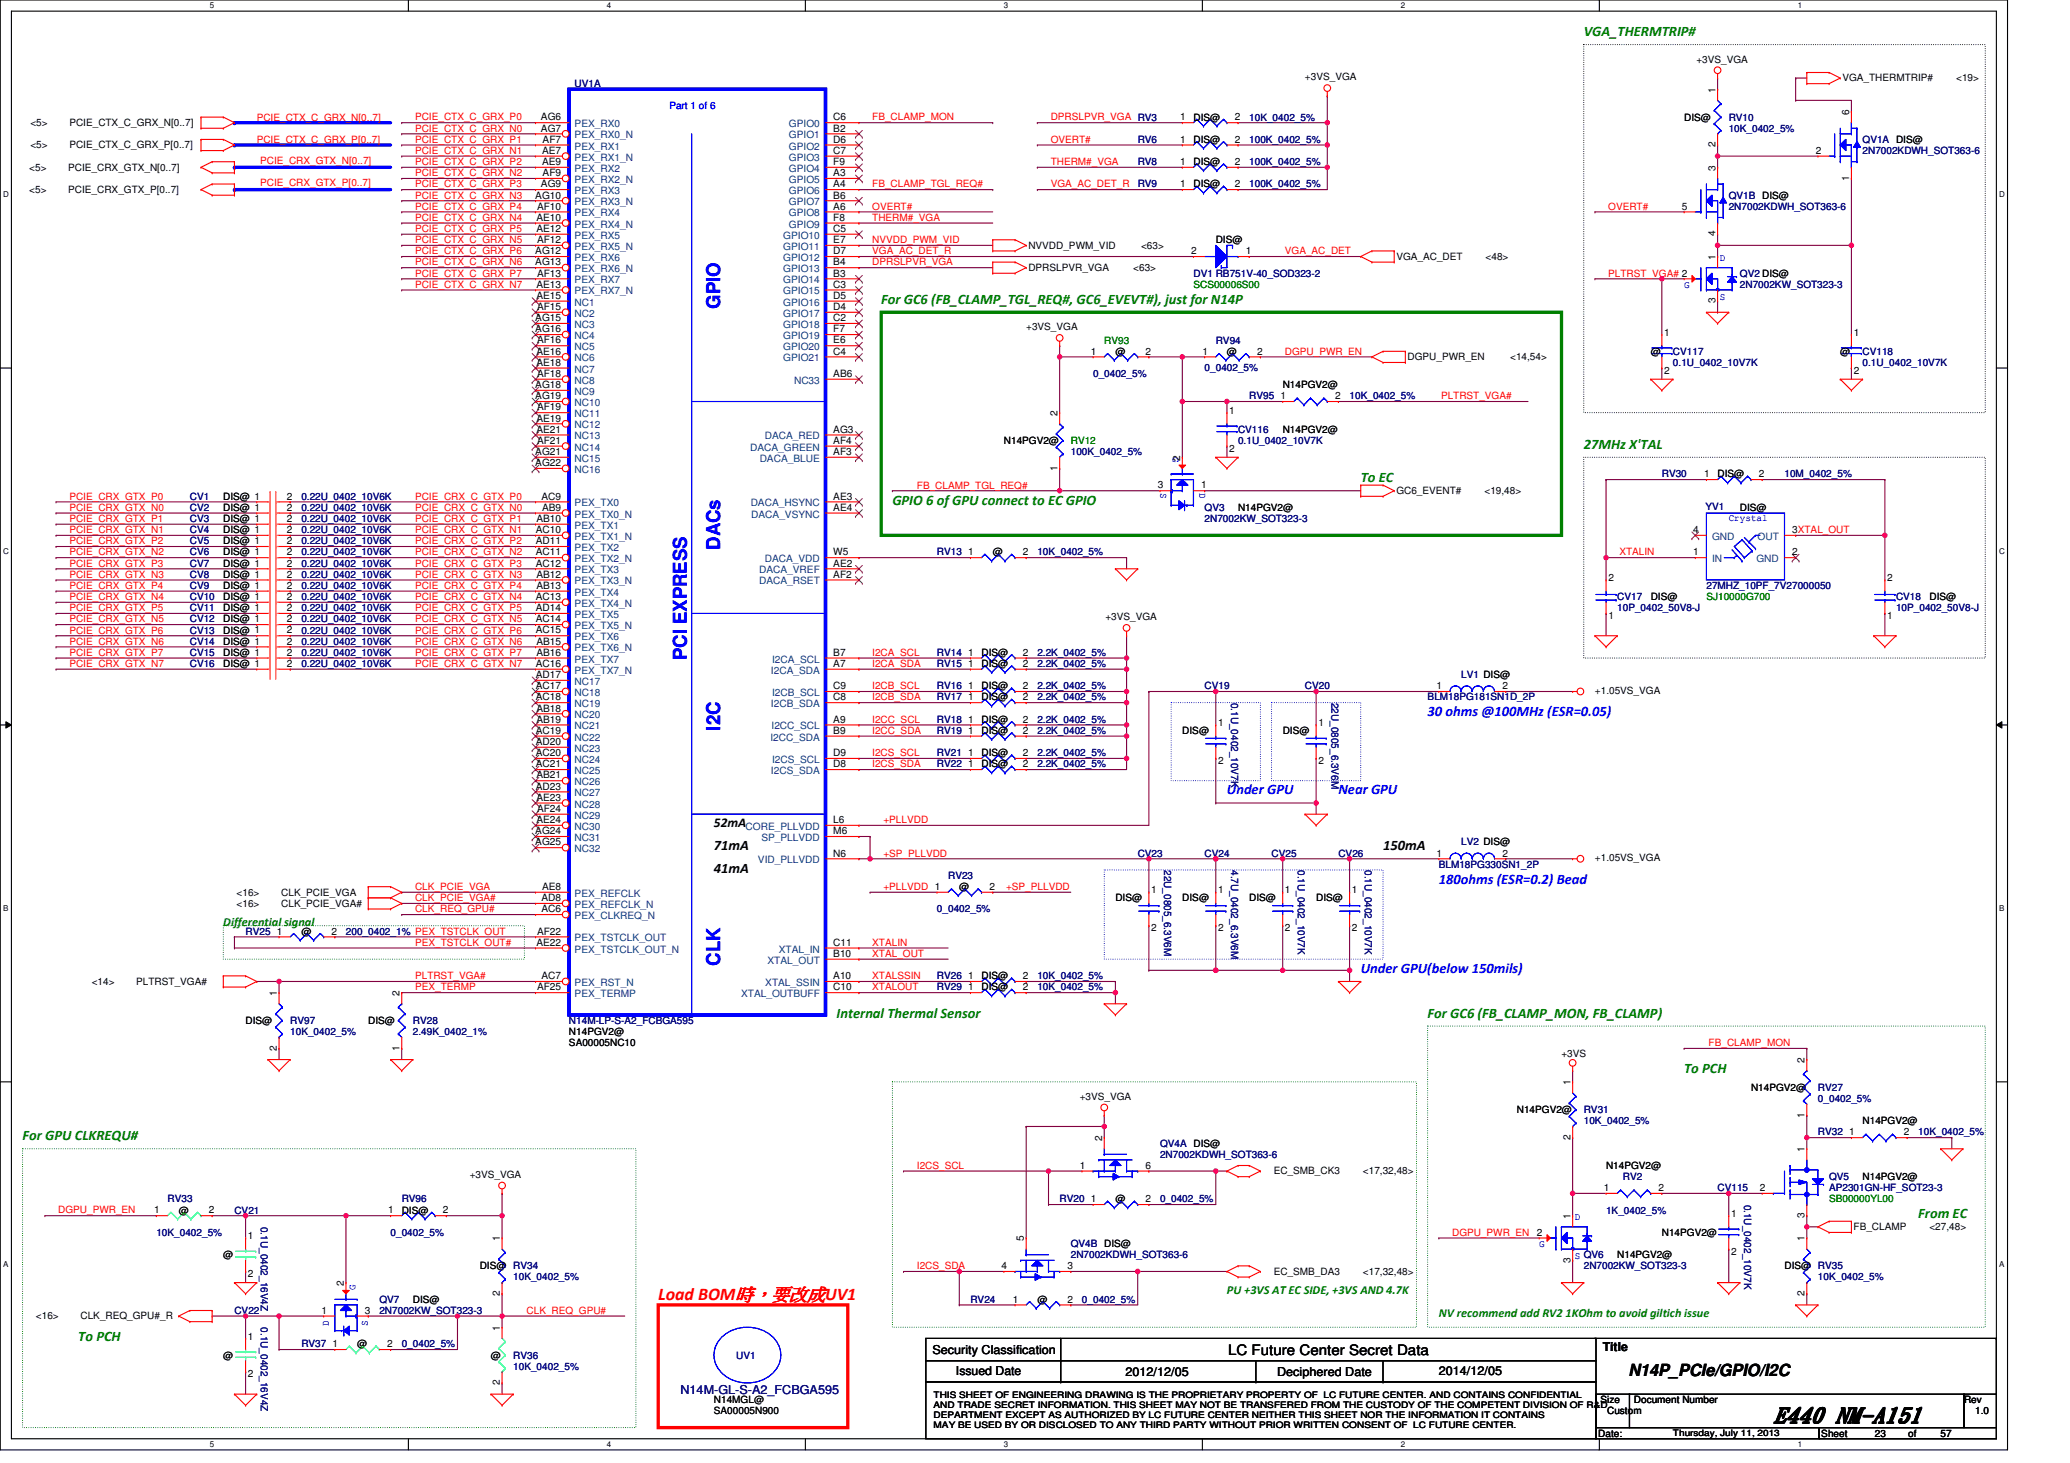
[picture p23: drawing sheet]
<svg xmlns="http://www.w3.org/2000/svg" width="297mm" height="210mm" viewBox="0 0 297 210" stroke-linecap="round" stroke-linejoin="round" font-family="sans-serif">
<defs><g id="words">
<text font-size="3" x="254.6" y="204.1">E440 NM-A151</text>
<g font-size="2.7" fill="#00f">
<text x="103.4" y="44.3" transform="rotate(-90 103.4 44.3)">GPIO</text>
<text x="103.4" y="78.9" transform="rotate(-90 103.4 78.9)">DACs</text>
<text x="98.6" y="94.7" transform="rotate(-90 98.6 94.7)">PCI EXPRESS</text>
<text x="103.4" y="104.8" transform="rotate(-90 103.4 104.8)">I2C</text>
<text x="103.4" y="138.6" transform="rotate(-90 103.4 138.6)">CLK</text>
</g>
<text font-size="2.6" fill="#f00" x="94.5" y="186.5">Load BOM時，要要要UV1</text>
<text font-size="2.4" x="233.7" y="197.4">N14P_PCIe/GPIO/I2C</text>
<g font-size="2.1" fill="#008000">
<text x="227.3" y="5.2">VGA_THERMTRIP#</text>
<text x="126.5" y="43.6">For GC6 (FB_CLAMP_TGL_REQ#, GC6_EVEVT#), just for N14P</text>
<text x="227.3" y="64.4">27MHz X'TAL</text>
<text x="195.3" y="69.2">To EC</text>
<text x="128.1" y="72.4">GPIO 6 of GPU connect to EC GPIO</text>
<text x="120.1" y="146">Internal Thermal Sensor</text>
<text x="204.9" y="146">For GC6 (FB_CLAMP_MON, FB_CLAMP)</text>
<text x="241.7" y="154">To PCH</text>
<text x="3.2" y="163.6">For GPU CLKREQU#</text>
<text x="275.3" y="174.8">From EC</text>
<text x="11.2" y="192.4">To PCH</text>
</g>
<g font-size="2.1" fill="#00f">
<text x="204.9" y="102.8">30 ohms @100MHz (ESR=0.05)</text>
<text x="176.1" y="114">Under GPU</text>
<text x="192.1" y="114">Near GPU</text>
<text x="206.5" y="126.8">180ohms (ESR=0.2) Bead</text>
<text x="195.3" y="139.6">Under GPU(below 150mils)</text>
</g>
<g font-size="2.1">
<text x="102.5" y="122">71mA</text>
<text x="102.5" y="125.2">41mA</text>
<text x="198.5" y="122">150mA</text>
<text x="176.2" y="194.4">LC Future Center Secret Data</text>
</g>
<text font-size="1.9" x="102.5" y="118.6">52mA</text>
<g font-size="1.8" fill="#008000">
<text x="32" y="132.9">Differential signal</text>
<text x="176.1" y="185.7">PU +3VS AT EC SIDE, +3VS AND 4.7K</text>
<text x="206.5" y="188.9">NV recommend add RV2 1KOhm to avoid giltich issue</text>
</g>
<g font-size="1.8">
<text x="133.8" y="194.3">Security Classification</text>
<text x="137.2" y="197.3">Issued Date</text>
<text x="161.5" y="197.5">2012/12/05</text>
<text x="183.3" y="197.5">Deciphered Date</text>
<text x="206.5" y="197.3">2014/12/05</text>
<text x="230" y="193.8">Title</text>
</g>
<text font-size="1.8" fill="#000080" x="97.7" y="200">N14M-GL-S-A2_FCBGA595</text>
<g font-size="1.4">
<text x="187.3" y="11.5">+3VS_VGA</text>
<text x="243.4" y="9">+3VS_VGA</text>
<text x="264.4" y="11.7">VGA_THERMTRIP#</text>
<text x="280.7" y="11.7">&lt;19&gt;</text>
<text x="77.6" y="17.3">AG6</text>
<text x="119.6" y="17.3">C6</text>
<text x="169.3" y="17.3">1</text>
<text x="171.3" y="17.3">DIS@</text>
<text x="177.2" y="17.3">2</text>
<text x="241.7" y="17.3">DIS@</text>
<text x="246.1" y="13.3" transform="rotate(-90 246.1 13.3)">1</text>
<text x="265.3" y="16.5" transform="rotate(-90 265.3 16.5)">6</text>
<text x="4.4" y="21.3">&lt;5&gt;</text>
<text x="4.4" y="18.1">&lt;5&gt;</text>
<text x="10" y="21.3">PCIE_CTX_C_GRX_P[0..7]</text>
<text x="10" y="18.1">PCIE_CTX_C_GRX_N[0..7]</text>
<text x="77.6" y="18.9">AG7</text>
<text x="77.8" y="22.1">AE7</text>
<text x="77.8" y="23.7">AE9</text>
<text x="77.9" y="20.5">AF7</text>
<text x="119.6" y="23.7">F9</text>
<text x="119.6" y="18.9">B2</text>
<text x="119.6" y="22.1">C7</text>
<text x="119.6" y="20.5">D6</text>
<text x="169.3" y="23.7">1</text>
<text x="169.3" y="20.5">1</text>
<text x="171.3" y="23.7">DIS@</text>
<text x="171.3" y="20.5">DIS@</text>
<text x="177.2" y="23.7">2</text>
<text x="177.2" y="20.5">2</text>
<text x="246.1" y="21.1" transform="rotate(-90 246.1 21.1)">2</text>
<text x="260.5" y="22.1">2</text>
<text x="4.2" y="24.5">&lt;5&gt;</text>
<text x="4.2" y="27.7">&lt;5&gt;</text>
<text x="9.8" y="24.5">PCIE_CRX_GTX_N[0..7]</text>
<text x="9.8" y="27.7">PCIE_CRX_GTX_P[0..7]</text>
<text x="76.8" y="28.5">AG10</text>
<text x="77.6" y="26.9">AG9</text>
<text x="77.9" y="25.3">AF9</text>
<text x="119.6" y="25.3">A3</text>
<text x="119.6" y="26.9">A4</text>
<text x="119.6" y="28.5">B6</text>
<text x="169.3" y="26.9">1</text>
<text x="171.3" y="26.9">DIS@</text>
<text x="177.2" y="26.9">2</text>
<text x="246.1" y="24.5" transform="rotate(-90 246.1 24.5)">3</text>
<text x="265.3" y="25.9" transform="rotate(-90 265.3 25.9)">1</text>
<text x="77" y="31.7">AE10</text>
<text x="77" y="33.3">AE12</text>
<text x="77.1" y="34.9">AF12</text>
<text x="77.1" y="30.1">AF10</text>
<text x="119.6" y="33.3">C5</text>
<text x="119.6" y="34.9">E7</text>
<text x="119.6" y="31.7">F8</text>
<text x="119.6" y="30.1">A6</text>
<text x="147.6" y="35.7">NVVDD_PWM_VID</text>
<text x="163.7" y="35.7">&lt;63&gt;</text>
<text x="174.5" y="34.9">DIS@</text>
<text x="241.3" y="30.1">5</text>
<text x="246.1" y="33.9" transform="rotate(-90 246.1 33.9)">4</text>
<text x="76.8" y="38.1">AG13</text>
<text x="76.8" y="36.5">AG12</text>
<text x="77" y="41.3">AE13</text>
<text x="77.1" y="39.7">AF13</text>
<text x="119.6" y="39.7">B3</text>
<text x="119.6" y="41.3">C3</text>
<text x="119.6" y="38.1">B4</text>
<text x="119.6" y="36.5">D7</text>
<text x="147.6" y="38.9">DPRSLPVR_VGA</text>
<text x="162.6" y="38.9">&lt;63&gt;</text>
<text x="170.9" y="36.5">2</text>
<text x="178.8" y="36.5">1</text>
<text x="200.4" y="37.3">VGA_AC_DET</text>
<text x="213.2" y="37.3">&lt;48&gt;</text>
<text x="246.1" y="37.3" transform="rotate(-90 246.1 37.3)">1</text>
<text x="76.8" y="47.7">AG16</text>
<text x="76.8" y="46.1">AG15</text>
<text x="77" y="42.9">AE15</text>
<text x="77.1" y="44.5">AF15</text>
<text x="119.6" y="46.1">C2</text>
<text x="119.6" y="47.7">F7</text>
<text x="119.6" y="44.5">D4</text>
<text x="119.6" y="42.9">D5</text>
<text x="147.3" y="47.4">+3VS_VGA</text>
<text x="246.1" y="43.5" transform="rotate(-90 246.1 43.5)">3</text>
<text x="77" y="50.9">AE16</text>
<text x="77" y="52.5">AE18</text>
<text x="77.1" y="49.3">AF16</text>
<text x="119.6" y="49.3">E6</text>
<text x="119.6" y="50.9">C4</text>
<text x="156.5" y="50.9">1</text>
<text x="160.1" y="50.9">@</text>
<text x="164.4" y="50.9">2</text>
<text x="172.5" y="50.9">1</text>
<text x="176.1" y="50.9">@</text>
<text x="180.4" y="50.9">2</text>
<text x="202" y="51.7">DGPU_PWR_EN</text>
<text x="216.7" y="51.7">&lt;14,54&gt;</text>
<text x="236.9" y="50.9">@</text>
<text x="238.8" y="48.2">1</text>
<text x="238.8" y="53.6">2</text>
<text x="264.1" y="50.9">@</text>
<text x="266" y="48.2">1</text>
<text x="266" y="53.6">2</text>
<text x="76.8" y="57.3">AG19</text>
<text x="76.8" y="55.7">AG18</text>
<text x="77.1" y="54.1">AF18</text>
<text x="77.1" y="58.9">AF19</text>
<text x="119.6" y="54.1">AB6</text>
<text x="151.7" y="59.7" transform="rotate(-90 151.7 59.7)">2</text>
<text x="176.4" y="59.4">1</text>
<text x="183.7" y="57.3">1</text>
<text x="184.1" y="55.7">N14PGV2@</text>
<text x="191.6" y="57.3">2</text>
<text x="76.8" y="65.3">AG21</text>
<text x="77" y="62.1">AE21</text>
<text x="77" y="60.5">AE19</text>
<text x="77.1" y="63.7">AF21</text>
<text x="119.6" y="63.7">AF4</text>
<text x="119.6" y="65.3">AF3</text>
<text x="119.6" y="62.1">AG3</text>
<text x="144.1" y="63.7">N14PGV2@</text>
<text x="176.4" y="64.8">2</text>
<text x="184.1" y="62.1">N14PGV2@</text>
<text x="32" y="71.7">DIS@ 1</text>
<text x="41.2" y="71.7">2</text>
<text x="76.8" y="66.9">AG22</text>
<text x="77.7" y="71.7">AC9</text>
<text x="119.6" y="71.7">AE3</text>
<text x="151.7" y="67.5" transform="rotate(-90 151.7 67.5)">1</text>
<text x="166.1" y="70.1">3</text>
<text x="169.3" y="66.1" transform="rotate(-90 169.3 66.1)">2</text>
<text x="172.4" y="70.1">1</text>
<text x="200.4" y="70.9">GC6_EVENT#</text>
<text x="213" y="70.9">&lt;19,48&gt;</text>
<text x="244.5" y="68.5">1</text>
<text x="246.5" y="68.5">DIS@</text>
<text x="252.4" y="68.5">2</text>
<text x="32" y="73.3">DIS@ 1</text>
<text x="32" y="76.5">DIS@ 1</text>
<text x="32" y="74.9">DIS@ 1</text>
<text x="41.2" y="73.3">2</text>
<text x="41.2" y="76.5">2</text>
<text x="41.2" y="74.9">2</text>
<text x="76.9" y="76.5">AC10</text>
<text x="77" y="74.9">AB10</text>
<text x="77.8" y="73.3">AB9</text>
<text x="119.6" y="73.3">AE4</text>
<text x="177.7" y="73.3">N14PGV2@</text>
<text x="242.9" y="76.5">4</text>
<text x="249.7" y="73.3">DIS@</text>
<text x="257.2" y="76.5">3XTAL_OUT</text>
<text x="32" y="78.1">DIS@ 1</text>
<text x="32" y="79.7">DIS@ 1</text>
<text x="32" y="82.9">DIS@ 1</text>
<text x="32" y="81.3">DIS@ 1</text>
<text x="41.2" y="78.1">2</text>
<text x="41.2" y="79.7">2</text>
<text x="41.2" y="82.9">2</text>
<text x="41.2" y="81.3">2</text>
<text x="76.9" y="79.7">AC11</text>
<text x="76.9" y="81.3">AC12</text>
<text x="76.9" y="78.1">AD11</text>
<text x="77" y="82.9">AB12</text>
<text x="119.6" y="79.7">W5</text>
<text x="119.6" y="81.3">AE2</text>
<text x="119.6" y="82.9">AF2</text>
<text x="138.9" y="79.7">1</text>
<text x="142.5" y="79.7">@</text>
<text x="146.8" y="79.7">2</text>
<text x="230.8" y="83.4">2</text>
<text x="242.9" y="79.7">1</text>
<text x="257.2" y="79.7">2</text>
<text x="270.8" y="83.4">2</text>
<text x="32" y="86.1">DIS@ 1</text>
<text x="32" y="89.3">DIS@ 1</text>
<text x="32" y="84.5">DIS@ 1</text>
<text x="32" y="87.7">DIS@ 1</text>
<text x="41.2" y="86.1">2</text>
<text x="41.2" y="89.3">2</text>
<text x="41.2" y="84.5">2</text>
<text x="41.2" y="87.7">2</text>
<text x="76.9" y="87.7">AD14</text>
<text x="76.9" y="89.3">AC14</text>
<text x="76.9" y="86.1">AC13</text>
<text x="77" y="84.5">AB13</text>
<text x="158.6" y="89">+3VS_VGA</text>
<text x="230.8" y="88.8">1</text>
<text x="236.9" y="86.1">DIS@</text>
<text x="270.8" y="88.8">1</text>
<text x="276.9" y="86.1">DIS@</text>
<text x="32" y="94.1">DIS@ 1</text>
<text x="32" y="90.9">DIS@ 1</text>
<text x="32" y="92.5">DIS@ 1</text>
<text x="32" y="95.7">DIS@ 1</text>
<text x="41.2" y="94.1">2</text>
<text x="41.2" y="90.9">2</text>
<text x="41.2" y="92.5">2</text>
<text x="41.2" y="95.7">2</text>
<text x="76.9" y="95.7">AC16</text>
<text x="76.9" y="90.9">AC15</text>
<text x="77" y="92.5">AB15</text>
<text x="77" y="94.1">AB16</text>
<text x="119.6" y="94.1">B7</text>
<text x="119.6" y="95.7">A7</text>
<text x="138.9" y="94.1">1</text>
<text x="138.9" y="95.7">1</text>
<text x="140.9" y="94.1">DIS@</text>
<text x="140.9" y="95.7">DIS@</text>
<text x="146.8" y="94.1">2</text>
<text x="146.8" y="95.7">2</text>
<text x="76.9" y="97.3">AD17</text>
<text x="76.9" y="98.9">AC17</text>
<text x="76.9" y="100.5">AC18</text>
<text x="119.6" y="98.9">C9</text>
<text x="119.6" y="100.5">C8</text>
<text x="138.9" y="98.9">1</text>
<text x="138.9" y="100.5">1</text>
<text x="140.9" y="98.9">DIS@</text>
<text x="140.9" y="100.5">DIS@</text>
<text x="146.8" y="98.9">2</text>
<text x="146.8" y="100.5">2</text>
<text x="206.1" y="98.9">1</text>
<text x="215.6" y="98.9">2</text>
<text x="228.9" y="99.5">+1.05VS_VGA</text>
<text x="76.9" y="105.3">AC19</text>
<text x="76.9" y="106.9">AD20</text>
<text x="77" y="103.7">AB19</text>
<text x="77" y="102.1">AB18</text>
<text x="119.6" y="105.3">B9</text>
<text x="119.6" y="103.7">A9</text>
<text x="138.9" y="103.7">1</text>
<text x="138.9" y="105.3">1</text>
<text x="140.9" y="103.7">DIS@</text>
<text x="140.9" y="105.3">DIS@</text>
<text x="146.8" y="103.7">2</text>
<text x="146.8" y="105.3">2</text>
<text x="169.7" y="105.3">DIS@</text>
<text x="174.8" y="104.2">1</text>
<text x="184.1" y="105.3">DIS@</text>
<text x="189.2" y="104.2">1</text>
<text x="76.9" y="108.5">AC20</text>
<text x="76.9" y="113.3">AD23</text>
<text x="76.9" y="110.1">AC21</text>
<text x="77" y="111.7">AB21</text>
<text x="119.6" y="108.5">D9</text>
<text x="119.6" y="110.1">D8</text>
<text x="138.9" y="108.5">1</text>
<text x="138.9" y="110.1">1</text>
<text x="140.9" y="108.5">DIS@</text>
<text x="140.9" y="110.1">DIS@</text>
<text x="146.8" y="108.5">2</text>
<text x="146.8" y="110.1">2</text>
<text x="174.8" y="109.6">2</text>
<text x="189.2" y="109.6">2</text>
<text x="76.8" y="119.7">AG24</text>
<text x="77" y="114.9">AE23</text>
<text x="77" y="118.1">AE24</text>
<text x="77.1" y="116.5">AF24</text>
<text x="119.6" y="119.7">M6</text>
<text x="119.6" y="118.1">L6</text>
<text x="76.8" y="121.3">AG25</text>
<text x="119.6" y="122.9">N6</text>
<text x="206.1" y="122.9">1</text>
<text x="215.6" y="122.9">2</text>
<text x="228.9" y="123.5">+1.05VS_VGA</text>
<text x="34" y="128.5">&lt;16&gt;</text>
<text x="34" y="130.1">&lt;16&gt;</text>
<text x="40.4" y="128.5">CLK_PCIE_VGA</text>
<text x="40.4" y="130.1">CLK_PCIE_VGA#</text>
<text x="77.7" y="130.9">AC6</text>
<text x="77.7" y="129.3">AD8</text>
<text x="77.8" y="127.7">AE8</text>
<text x="137.7" y="127.7">@</text>
<text x="142" y="127.7">2</text>
<text x="160.1" y="129.3">DIS@</text>
<text x="165.2" y="128.2">1</text>
<text x="169.7" y="129.3">DIS@</text>
<text x="174.8" y="128.2">1</text>
<text x="179.3" y="129.3">DIS@</text>
<text x="184.4" y="128.2">1</text>
<text x="188.9" y="129.3">DIS@</text>
<text x="194" y="128.2">1</text>
<text x="39.7" y="134.1">1</text>
<text x="43.2" y="134.1">@</text>
<text x="47.6" y="134.1">2</text>
<text x="77" y="135.7">AE22</text>
<text x="77.1" y="134.1">AF22</text>
<text x="119.6" y="137.3">B10</text>
<text x="119.6" y="135.7">C11</text>
<text x="165.2" y="133.6">2</text>
<text x="174.8" y="133.6">2</text>
<text x="184.4" y="133.6">2</text>
<text x="194" y="133.6">2</text>
<text x="13.2" y="141.3">&lt;14&gt;</text>
<text x="19.6" y="141.3">PLTRST_VGA#</text>
<text x="39.7" y="142.9" transform="rotate(-90 39.7 142.9)">1</text>
<text x="57.3" y="142.9" transform="rotate(-90 57.3 142.9)">2</text>
<text x="77.1" y="142.1">AF25</text>
<text x="77.7" y="140.5">AC7</text>
<text x="119.6" y="142.1">C10</text>
<text x="119.6" y="140.5">A10</text>
<text x="138.9" y="140.5">1</text>
<text x="138.9" y="142.1">1</text>
<text x="140.9" y="140.5">DIS@</text>
<text x="140.9" y="142.1">DIS@</text>
<text x="146.8" y="140.5">2</text>
<text x="146.8" y="142.1">2</text>
<text x="35.2" y="146.9">DIS@</text>
<text x="52.8" y="146.9">DIS@</text>
<text x="81.6" y="148.5">N14PGV2@</text>
<text x="39.7" y="150.7" transform="rotate(-90 39.7 150.7)">2</text>
<text x="57.3" y="150.7" transform="rotate(-90 57.3 150.7)">1</text>
<text x="81.6" y="150.1">SA00005NC10</text>
<text x="224.1" y="151.7">+3VS</text>
<text x="225.3" y="155.7" transform="rotate(-90 225.3 155.7)">1</text>
<text x="258.9" y="152.5" transform="rotate(-90 258.9 152.5)">2</text>
<text x="154.9" y="157.8">+3VS_VGA</text>
<text x="217.7" y="159.7">N14PGV2@</text>
<text x="251.3" y="156.5">N14PGV2@</text>
<text x="258.9" y="160.3" transform="rotate(-90 258.9 160.3)">1</text>
<text x="267.3" y="161.3">N14PGV2@</text>
<text x="154.9" y="167.7">1</text>
<text x="158.1" y="163.7" transform="rotate(-90 158.1 163.7)">2</text>
<text x="164.4" y="167.7">6</text>
<text x="225.3" y="163.5" transform="rotate(-90 225.3 163.5)">2</text>
<text x="230.5" y="167.7">N14PGV2@</text>
<text x="258.9" y="165.3" transform="rotate(-90 258.9 165.3)">1</text>
<text x="265.3" y="162.9">1</text>
<text x="273.2" y="162.9">2</text>
<text x="67.4" y="169">+3VS_VGA</text>
<text x="156.5" y="172.5">1</text>
<text x="160.1" y="172.5">@</text>
<text x="164.4" y="172.5">2</text>
<text x="182.8" y="168.5">EC_SMB_CK3</text>
<text x="195.6" y="168.5">&lt;17,32,48&gt;</text>
<text x="230.1" y="170.9">1</text>
<text x="238" y="170.9">2</text>
<text x="252.5" y="170.9">2</text>
<text x="267.3" y="169.3">N14PGV2@</text>
<text x="22.1" y="174.1">1</text>
<text x="25.6" y="174.1">@</text>
<text x="30" y="174.1">2</text>
<text x="35.6" y="177.8">1</text>
<text x="55.7" y="174.1">1</text>
<text x="57.6" y="174.1">DIS@</text>
<text x="63.6" y="174.1">2</text>
<text x="71.7" y="178.1" transform="rotate(-90 71.7 178.1)">1</text>
<text x="146.9" y="178.1" transform="rotate(-90 146.9 178.1)">5</text>
<text x="220.5" y="177.3">2</text>
<text x="225.3" y="174.9" transform="rotate(-90 225.3 174.9)">1</text>
<text x="238.5" y="177.3">N14PGV2@</text>
<text x="248.4" y="174.6">1</text>
<text x="258.9" y="178.1" transform="rotate(-90 258.9 178.1)">1</text>
<text x="258.9" y="174.7" transform="rotate(-90 258.9 174.7)">3</text>
<text x="266" y="176.5">FB_CLAMP</text>
<text x="276.9" y="176.5">&lt;27,48&gt;</text>
<text x="32" y="180.5">@</text>
<text x="35.6" y="183.2">2</text>
<text x="49.3" y="184.5" transform="rotate(-90 49.3 184.5)">2</text>
<text x="68.8" y="182.1">DIS@ RV34</text>
<text x="71.7" y="185.9" transform="rotate(-90 71.7 185.9)">2</text>
<text x="143.7" y="182.1">4</text>
<text x="153.2" y="182.1">3</text>
<text x="182.8" y="182.9">EC_SMB_DA3</text>
<text x="195.6" y="182.9">&lt;17,32,48&gt;</text>
<text x="225.3" y="181.1" transform="rotate(-90 225.3 181.1)">3</text>
<text x="232.1" y="180.5">N14PGV2@</text>
<text x="248.4" y="180">2</text>
<text x="256.1" y="182.1">DIS@ RV35</text>
<text x="258.9" y="185.9" transform="rotate(-90 258.9 185.9)">2</text>
<text x="5.2" y="189.3">&lt;16&gt;</text>
<text x="11.6" y="189.3">CLK_REQ_GPU#_R</text>
<text x="46.1" y="188.5">1</text>
<text x="52.4" y="188.5">3</text>
<text x="59.2" y="186.9">DIS@</text>
<text x="71.7" y="190.9" transform="rotate(-90 71.7 190.9)">1</text>
<text x="145.3" y="186.9">1</text>
<text x="148.9" y="186.9">@</text>
<text x="153.2" y="186.9">2</text>
<text x="32" y="194.9">@</text>
<text x="35.6" y="192.2">1</text>
<text x="35.6" y="197.6">2</text>
<text x="47.7" y="193.3">1</text>
<text x="51.2" y="193.3">@</text>
<text x="55.6" y="193.3">2</text>
<text x="70.4" y="194.9">@</text>
<text x="71.7" y="198.7" transform="rotate(-90 71.7 198.7)">2</text>
<text x="102.5" y="201.3">N14MGL@</text>
<text x="102.5" y="202.9">SA00005N900</text>
<text x="229.7" y="201.3">Size</text>
<text x="230.6" y="202.9">Custom</text>
<text x="234.5" y="201.3">Document Number</text>
<text x="281.8" y="201.3">Rev</text>
<text x="283.4" y="202.9">1.0</text>
<text x="229.4" y="206.1">Date:</text>
<text x="261.4" y="206.1">Sheet</text>
<text x="269" y="206.1">23</text>
<text x="273.8" y="206.1">of</text>
<text x="278.5" y="206.1">57</text>
</g>
<g font-size="1.4" fill="#f00">
<text x="36.8" y="17.3">PCIE_CTX_C_GRX_N[0..7]</text>
<text x="59.6" y="17.3">PCIE_CTX_C_GRX_P0</text>
<text x="125.2" y="17.3">FB_CLAMP_MON</text>
<text x="150.8" y="17.3">DPRSLPVR_VGA RV3</text>
<text x="36.8" y="20.5">PCIE_CTX_C_GRX_P[0..7]</text>
<text x="37.3" y="23.5">PCIE_CRX_GTX_N[0..7]</text>
<text x="59.6" y="20.5">PCIE_CTX_C_GRX_P1</text>
<text x="59.6" y="18.9">PCIE_CTX_C_GRX_N0</text>
<text x="59.6" y="23.7">PCIE_CTX_C_GRX_P2</text>
<text x="59.6" y="22.1">PCIE_CTX_C_GRX_N1</text>
<text x="150.8" y="20.5">OVERT#</text>
<text x="150.8" y="23.7">THERM#_VGA</text>
<text x="37.3" y="26.7">PCIE_CRX_GTX_P[0..7]</text>
<text x="59.6" y="25.3">PCIE_CTX_C_GRX_N2</text>
<text x="59.6" y="28.5">PCIE_CTX_C_GRX_N3</text>
<text x="59.6" y="26.9">PCIE_CTX_C_GRX_P3</text>
<text x="125.2" y="26.9">FB_CLAMP_TGL_REQ#</text>
<text x="150.8" y="26.9">VGA_AC_DET_R</text>
<text x="59.6" y="31.7">PCIE_CTX_C_GRX_N4</text>
<text x="59.6" y="30.1">PCIE_CTX_C_GRX_P4</text>
<text x="59.6" y="33.3">PCIE_CTX_C_GRX_P5</text>
<text x="59.6" y="34.9">PCIE_CTX_C_GRX_N5</text>
<text x="125.2" y="30.1">OVERT#</text>
<text x="125.2" y="31.7">THERM#_VGA</text>
<text x="125.2" y="34.9">NVVDD_PWM_VID</text>
<text x="230.8" y="30.1">OVERT#</text>
<text x="59.6" y="38.1">PCIE_CTX_C_GRX_N6</text>
<text x="59.6" y="36.5">PCIE_CTX_C_GRX_P6</text>
<text x="59.6" y="39.7">PCIE_CTX_C_GRX_P7</text>
<text x="59.6" y="41.3">PCIE_CTX_C_GRX_N7</text>
<text x="125.2" y="36.5">VGA_AC_DET_R</text>
<text x="125.2" y="38.1">DPRSLPVR_VGA</text>
<text x="184.4" y="36.5">VGA_AC_DET</text>
<text x="230.8" y="39.7">PLTRST_VGA# 2</text>
<text x="184.4" y="50.9">DGPU_PWR_EN</text>
<text x="206.8" y="57.3">PLTRST_VGA#</text>
<text x="10" y="71.7">PCIE_CRX_GTX_P0</text>
<text x="59.6" y="71.7">PCIE_CRX_C_GTX_P0</text>
<text x="131.6" y="70.1">FB_CLAMP_TGL_REQ#</text>
<text x="10" y="73.3">PCIE_CRX_GTX_N0</text>
<text x="10" y="76.5">PCIE_CRX_GTX_N1</text>
<text x="10" y="74.9">PCIE_CRX_GTX_P1</text>
<text x="59.6" y="73.3">PCIE_CRX_C_GTX_N0</text>
<text x="59.6" y="76.5">PCIE_CRX_C_GTX_N1</text>
<text x="59.6" y="74.9">PCIE_CRX_C_GTX_P1</text>
<text x="10" y="79.7">PCIE_CRX_GTX_N2</text>
<text x="10" y="78.1">PCIE_CRX_GTX_P2</text>
<text x="10" y="81.3">PCIE_CRX_GTX_P3</text>
<text x="10" y="82.9">PCIE_CRX_GTX_N3</text>
<text x="59.6" y="78.1">PCIE_CRX_C_GTX_P2</text>
<text x="59.6" y="81.3">PCIE_CRX_C_GTX_P3</text>
<text x="59.6" y="82.9">PCIE_CRX_C_GTX_N3</text>
<text x="59.6" y="79.7">PCIE_CRX_C_GTX_N2</text>
<text x="232.4" y="79.7">XTALIN</text>
<text x="10" y="84.5">PCIE_CRX_GTX_P4</text>
<text x="10" y="86.1">PCIE_CRX_GTX_N4</text>
<text x="10" y="87.7">PCIE_CRX_GTX_P5</text>
<text x="10" y="89.3">PCIE_CRX_GTX_N5</text>
<text x="59.6" y="86.1">PCIE_CRX_C_GTX_N4</text>
<text x="59.6" y="87.7">PCIE_CRX_C_GTX_P5</text>
<text x="59.6" y="84.5">PCIE_CRX_C_GTX_P4</text>
<text x="59.6" y="89.3">PCIE_CRX_C_GTX_N5</text>
<text x="10" y="92.5">PCIE_CRX_GTX_N6</text>
<text x="10" y="90.9">PCIE_CRX_GTX_P6</text>
<text x="10" y="94.1">PCIE_CRX_GTX_P7</text>
<text x="10" y="95.7">PCIE_CRX_GTX_N7</text>
<text x="59.6" y="92.5">PCIE_CRX_C_GTX_N6</text>
<text x="59.6" y="90.9">PCIE_CRX_C_GTX_P6</text>
<text x="59.6" y="95.7">PCIE_CRX_C_GTX_N7</text>
<text x="59.6" y="94.1">PCIE_CRX_C_GTX_P7</text>
<text x="125.2" y="94.1">I2CA_SCL</text>
<text x="125.2" y="95.7">I2CA_SDA</text>
<text x="125.2" y="98.9">I2CB_SCL</text>
<text x="125.2" y="100.5">I2CB_SDA</text>
<text x="125.2" y="105.3">I2CC_SDA</text>
<text x="125.2" y="103.7">I2CC_SCL</text>
<text x="125.2" y="110.1">I2CS_SDA</text>
<text x="125.2" y="108.5">I2CS_SCL</text>
<text x="126.8" y="118.1">+PLLVDD</text>
<text x="126.8" y="122.9">+SP_PLLVDD</text>
<text x="59.6" y="130.9">CLK_REQ_GPU#</text>
<text x="59.6" y="127.7">CLK_PCIE_VGA</text>
<text x="59.6" y="129.3">CLK_PCIE_VGA#</text>
<text x="126.8" y="127.7">+PLLVDD 1</text>
<text x="144.4" y="127.7">+SP_PLLVDD</text>
<text x="59.6" y="135.7">PEX_TSTCLK_OUT#</text>
<text x="125.2" y="135.7">XTALIN</text>
<text x="125.2" y="137.3">XTAL_OUT</text>
<text x="59.6" y="142.1">PEX_TERMP</text>
<text x="59.6" y="140.5">PLTRST_VGA#</text>
<text x="125.2" y="142.1">XTALOUT</text>
<text x="125.2" y="140.5">XTALSSIN</text>
<text x="245.2" y="150.1">FB_CLAMP_MON</text>
<text x="131.6" y="167.7">I2CS_SCL</text>
<text x="8.4" y="174.1">DGPU_PWR_EN</text>
<text x="208.4" y="177.3">DGPU_PWR_EN</text>
<text x="131.6" y="182.1">I2CS_SDA</text>
<text x="75.6" y="188.5">CLK_REQ_GPU#</text>
</g>
<g font-size="1.4" fill="#000080">
<text x="82.4" y="12.5">UV1A</text>
<text x="179.3" y="17.3">10K_0402_5%</text>
<text x="248.1" y="17.3">RV10</text>
<text x="163.3" y="23.7">RV8</text>
<text x="163.3" y="20.5">RV6</text>
<text x="179.3" y="23.7">100K_0402_5%</text>
<text x="179.3" y="20.5">100K_0402_5%</text>
<text x="248.1" y="18.9">10K_0402_5%</text>
<text x="267.3" y="20.5">QV1A DIS@</text>
<text x="267.3" y="22.1">2N7002KDWH_SOT363-6</text>
<text x="163.3" y="26.9">RV9</text>
<text x="179.3" y="26.9">100K_0402_5%</text>
<text x="248.1" y="28.5">QV1B DIS@</text>
<text x="248.1" y="30.1">2N7002KDWH_SOT363-6</text>
<text x="171.3" y="39.7">DV1 RB751V-40_SOD323-2</text>
<text x="249.7" y="39.7">QV2 DIS@</text>
<text x="249.7" y="41.3">2N7002KW_SOT323-3</text>
<text x="172.9" y="53.3">0_0402_5%</text>
<text x="174.5" y="49.3">RV94</text>
<text x="240.1" y="50.9">CV117</text>
<text x="240.1" y="52.5">0.1U_0402_10V7K</text>
<text x="267.3" y="50.9">CV118</text>
<text x="267.3" y="52.5">0.1U_0402_10V7K</text>
<text x="156.9" y="54.1">0_0402_5%</text>
<text x="179.3" y="57.3">RV95</text>
<text x="193.7" y="57.3">10K_0402_5%</text>
<text x="153.7" y="65.3">100K_0402_5%</text>
<text x="177.7" y="62.1">CV116</text>
<text x="177.7" y="63.7">0.1U_0402_10V7K</text>
<text x="27.2" y="71.7">CV1</text>
<text x="43.2" y="71.7">0.22U_0402_10V6K</text>
<text x="238.5" y="68.5">RV30</text>
<text x="256.1" y="68.5">10M_0402_5%</text>
<text x="27.2" y="73.3">CV2</text>
<text x="27.2" y="76.5">CV4</text>
<text x="27.2" y="74.9">CV3</text>
<text x="43.2" y="73.3">0.22U_0402_10V6K</text>
<text x="43.2" y="76.5">0.22U_0402_10V6K</text>
<text x="43.2" y="74.9">0.22U_0402_10V6K</text>
<text x="172.9" y="73.3">QV3</text>
<text x="172.9" y="74.9">2N7002KW_SOT323-3</text>
<text x="244.7" y="73.1">YV1</text>
<text x="27.2" y="78.1">CV5</text>
<text x="27.2" y="79.7">CV6</text>
<text x="27.2" y="82.9">CV8</text>
<text x="27.2" y="81.3">CV7</text>
<text x="43.2" y="78.1">0.22U_0402_10V6K</text>
<text x="43.2" y="79.7">0.22U_0402_10V6K</text>
<text x="43.2" y="82.9">0.22U_0402_10V6K</text>
<text x="43.2" y="81.3">0.22U_0402_10V6K</text>
<text x="134.5" y="79.7">RV13</text>
<text x="148.9" y="79.7">10K_0402_5%</text>
<text x="27.2" y="86.1">CV10</text>
<text x="27.2" y="89.3">CV12</text>
<text x="27.2" y="84.5">CV9</text>
<text x="27.2" y="87.7">CV11</text>
<text x="43.2" y="86.1">0.22U_0402_10V6K</text>
<text x="43.2" y="89.3">0.22U_0402_10V6K</text>
<text x="43.2" y="84.5">0.22U_0402_10V6K</text>
<text x="43.2" y="87.7">0.22U_0402_10V6K</text>
<text x="232.1" y="86.1">CV17</text>
<text x="232.1" y="87.7">10P_0402_50V8-J</text>
<text x="244.9" y="84.5">27MHZ_10PF_7V27000050</text>
<text x="272.1" y="86.1">CV18</text>
<text x="272.1" y="87.7">10P_0402_50V8-J</text>
<text x="27.2" y="94.1">CV15</text>
<text x="27.2" y="90.9">CV13</text>
<text x="27.2" y="92.5">CV14</text>
<text x="27.2" y="95.7">CV16</text>
<text x="43.2" y="94.1">0.22U_0402_10V6K</text>
<text x="43.2" y="90.9">0.22U_0402_10V6K</text>
<text x="43.2" y="92.5">0.22U_0402_10V6K</text>
<text x="43.2" y="95.7">0.22U_0402_10V6K</text>
<text x="134.5" y="94.1">RV14</text>
<text x="134.5" y="95.7">RV15</text>
<text x="148.9" y="94.1">2.2K_0402_5%</text>
<text x="148.9" y="95.7">2.2K_0402_5%</text>
<text x="134.5" y="98.9">RV16</text>
<text x="134.5" y="100.5">RV17</text>
<text x="148.9" y="98.9">2.2K_0402_5%</text>
<text x="148.9" y="100.5">2.2K_0402_5%</text>
<text x="172.9" y="98.9">CV19</text>
<text x="176.7" y="100.8" transform="rotate(90 176.7 100.8)">0.1U_0402_10V7K</text>
<text x="187.3" y="98.9">CV20</text>
<text x="191.1" y="100.8" transform="rotate(90 191.1 100.8)">22U_0805_6.3V6M</text>
<text x="204.9" y="100.5">BLM18PG181SN1D_2P</text>
<text x="209.7" y="97.3">LV1 DIS@</text>
<text x="134.5" y="103.7">RV18</text>
<text x="134.5" y="105.3">RV19</text>
<text x="148.9" y="103.7">2.2K_0402_5%</text>
<text x="148.9" y="105.3">2.2K_0402_5%</text>
<text x="134.5" y="108.5">RV21</text>
<text x="134.5" y="110.1">RV22</text>
<text x="148.9" y="108.5">2.2K_0402_5%</text>
<text x="148.9" y="110.1">2.2K_0402_5%</text>
<text x="163.3" y="122.9">CV23</text>
<text x="167.1" y="124.8" transform="rotate(90 167.1 124.8)">22U_0805_6.3V6M</text>
<text x="172.9" y="122.9">CV24</text>
<text x="176.7" y="124.8" transform="rotate(90 176.7 124.8)">4.7U_0402_6.3V6M</text>
<text x="182.5" y="122.9">CV25</text>
<text x="186.3" y="124.8" transform="rotate(90 186.3 124.8)">0.1U_0402_10V7K</text>
<text x="192.1" y="122.9">CV26</text>
<text x="195.9" y="124.8" transform="rotate(90 195.9 124.8)">0.1U_0402_10V7K</text>
<text x="206.5" y="124.5">BLM18PG330SN1_2P</text>
<text x="209.7" y="121.3">LV2 DIS@</text>
<text x="134.5" y="130.9">0_0402_5%</text>
<text x="136.1" y="126.1">RV23</text>
<text x="35.2" y="134.1">RV25</text>
<text x="49.6" y="134.1">200_0402_1% PEX_TSTCLK_OUT</text>
<text x="134.5" y="140.5">RV26</text>
<text x="134.5" y="142.1">RV29</text>
<text x="148.9" y="140.5">10K_0402_5%</text>
<text x="148.9" y="142.1">10K_0402_5%</text>
<text x="41.6" y="146.9">RV97</text>
<text x="41.6" y="148.5">10K_0402_5%</text>
<text x="59.2" y="146.9">RV28</text>
<text x="59.2" y="148.5">2.49K_0402_1%</text>
<text x="81.6" y="146.9">N14M-LP-S-A2_FCBGA595</text>
<text x="227.3" y="159.7">RV31</text>
<text x="227.3" y="161.3">10K_0402_5%</text>
<text x="260.9" y="156.5">RV27</text>
<text x="260.9" y="158.1">0_0402_5%</text>
<text x="166.5" y="164.5">QV4A DIS@</text>
<text x="166.5" y="166.1">2N7002KDWH_SOT363-6</text>
<text x="260.9" y="162.9">RV32</text>
<text x="275.3" y="162.9">10K_0402_5%</text>
<text x="24" y="172.5">RV33</text>
<text x="57.6" y="172.5">RV96</text>
<text x="152.1" y="172.5">RV20</text>
<text x="166.5" y="172.5">0_0402_5%</text>
<text x="232.9" y="169.3">RV2</text>
<text x="246.5" y="170.9">CV115</text>
<text x="250.3" y="172.8" transform="rotate(90 250.3 172.8)">0.1U_0402_10V7K</text>
<text x="262.5" y="169.3">QV5</text>
<text x="262.5" y="170.9">AP2301GN-HF_SOT23-3</text>
<text x="22.4" y="177.3">10K_0402_5%</text>
<text x="33.6" y="174.1">CV21</text>
<text x="37.4" y="176" transform="rotate(90 37.4 176)">0.1U_0402_16V4Z</text>
<text x="56" y="177.3">0_0402_5%</text>
<text x="153.7" y="178.9">QV4B DIS@</text>
<text x="230.5" y="174.1">1K_0402_5%</text>
<text x="73.6" y="183.7">10K_0402_5%</text>
<text x="153.7" y="180.5">2N7002KDWH_SOT363-6</text>
<text x="227.3" y="182.1">2N7002KW_SOT323-3</text>
<text x="260.9" y="183.7">10K_0402_5%</text>
<text x="33.6" y="188.5">CV22</text>
<text x="37.4" y="190.4" transform="rotate(90 37.4 190.4)">0.1U_0402_16V4Z</text>
<text x="54.4" y="186.9">QV7</text>
<text x="54.4" y="188.5">2N7002KW_SOT323-3</text>
<text x="139.3" y="186.9">RV24</text>
<text x="155.3" y="186.9">0_0402_5%</text>
<text x="43.2" y="193.3">RV37</text>
<text x="57.6" y="193.3">0_0402_5%</text>
<text x="73.6" y="194.9">RV36</text>
<text x="73.6" y="196.5">10K_0402_5%</text>
<text x="105.7" y="194.9">UV1</text>
</g>
<g font-size="1.4" fill="#00f">
<text x="96.1" y="15.7">Part 1 of 6</text>
<text x="241.7" y="41.3">G</text>
<text x="246.8" y="37.5">D</text>
<text x="246.8" y="43.1">S</text>
<text x="168.3" y="65.6" transform="rotate(90 168.3 65.6)">G</text>
<text x="166.5" y="70.7" transform="rotate(90 166.5 70.7)">S</text>
<text x="172.1" y="70.7" transform="rotate(90 172.1 70.7)">D</text>
<text x="248.1" y="74.8">Crystal</text>
<text x="220.9" y="178.9">G</text>
<text x="226" y="175.1">D</text>
<text x="51" y="185.1" transform="rotate(-90 51 185.1)">G</text>
<text x="226" y="180.7">S QV6</text>
<text x="47.2" y="190.3" transform="rotate(-90 47.2 190.3)">D</text>
<text x="52.8" y="190.3" transform="rotate(-90 52.8 190.3)">S</text>
</g>
<g font-size="1.4" fill="#004080">
<text x="82.4" y="19.9">PEX_RX0_N</text>
<text x="82.4" y="23.1">PEX_RX1_N</text>
<text x="82.4" y="18.2">PEX_RX0</text>
<text x="82.4" y="21.5">PEX_RX1</text>
<text x="113.2" y="19.9">GPIO1</text>
<text x="113.2" y="18.2">GPIO0</text>
<text x="113.2" y="23.1">GPIO3</text>
<text x="113.2" y="21.5">GPIO2</text>
<text x="82.4" y="26.3">PEX_RX2_N</text>
<text x="82.4" y="27.9">PEX_RX3</text>
<text x="82.4" y="24.7">PEX_RX2</text>
<text x="82.4" y="29.5">PEX_RX3_N</text>
<text x="113.2" y="24.7">GPIO4</text>
<text x="113.2" y="26.3">GPIO5</text>
<text x="113.2" y="27.9">GPIO6</text>
<text x="113.2" y="29.5">GPIO7</text>
<text x="82.4" y="35.9">PEX_RX5_N</text>
<text x="82.4" y="32.7">PEX_RX4_N</text>
<text x="82.4" y="34.3">PEX_RX5</text>
<text x="82.4" y="31.1">PEX_RX4</text>
<text x="112.4" y="34.3">GPIO10</text>
<text x="112.4" y="35.9">GPIO11</text>
<text x="113.2" y="32.7">GPIO9</text>
<text x="113.2" y="31.1">GPIO8</text>
<text x="82.4" y="39.1">PEX_RX6_N</text>
<text x="82.4" y="40.7">PEX_RX7</text>
<text x="82.4" y="37.5">PEX_RX6</text>
<text x="112.4" y="40.7">GPIO14</text>
<text x="112.4" y="39.1">GPIO13</text>
<text x="112.4" y="37.5">GPIO12</text>
<text x="82.4" y="45.5">NC2</text>
<text x="82.4" y="43.9">NC1</text>
<text x="82.4" y="42.3">PEX_RX7_N</text>
<text x="82.4" y="47.1">NC3</text>
<text x="112.4" y="47.1">GPIO18</text>
<text x="112.4" y="42.3">GPIO15</text>
<text x="112.4" y="45.5">GPIO17</text>
<text x="112.4" y="43.9">GPIO16</text>
<text x="82.4" y="50.3">NC5</text>
<text x="82.4" y="48.7">NC4</text>
<text x="82.4" y="51.9">NC6</text>
<text x="82.4" y="53.5">NC7</text>
<text x="112.4" y="50.3">GPIO20</text>
<text x="112.4" y="48.7">GPIO19</text>
<text x="112.4" y="51.9">GPIO21</text>
<text x="82.4" y="58.3">NC10</text>
<text x="82.4" y="56.7">NC9</text>
<text x="82.4" y="55.1">NC8</text>
<text x="82.4" y="59.9">NC11</text>
<text x="113.9" y="55.1">NC33</text>
<text x="82.4" y="63.1">NC13</text>
<text x="82.4" y="61.5">NC12</text>
<text x="82.4" y="64.7">NC14</text>
<text x="107.6" y="64.7">DACA_GREEN</text>
<text x="109.7" y="63.1">DACA_RED</text>
<text x="82.4" y="66.3">NC15</text>
<text x="82.4" y="67.9">NC16</text>
<text x="109" y="66.3">DACA_BLUE</text>
<text x="82.4" y="77.5">PEX_TX1_N</text>
<text x="82.4" y="75.9">PEX_TX1</text>
<text x="82.4" y="72.7">PEX_TX0</text>
<text x="82.4" y="74.3">PEX_TX0_N</text>
<text x="107.7" y="72.7">DACA_HSYNC</text>
<text x="107.8" y="74.3">DACA_VSYNC</text>
<text x="245.7" y="77.5">GND</text>
<text x="252.2" y="77.5">OUT</text>
<text x="82.4" y="80.7">PEX_TX2_N</text>
<text x="82.4" y="82.3">PEX_TX3</text>
<text x="82.4" y="79.1">PEX_TX2</text>
<text x="82.4" y="83.9">PEX_TX3_N</text>
<text x="108.9" y="82.3">DACA_VREF</text>
<text x="108.9" y="83.9">DACA_RSET</text>
<text x="109.7" y="80.7">DACA_VDD</text>
<text x="245.7" y="80.7">IN</text>
<text x="252" y="80.7">GND</text>
<text x="82.4" y="88.7">PEX_TX5</text>
<text x="82.4" y="85.5">PEX_TX4</text>
<text x="82.4" y="87.1">PEX_TX4_N</text>
<text x="82.4" y="93.5">PEX_TX6_N</text>
<text x="82.4" y="91.9">PEX_TX6</text>
<text x="82.4" y="95.1">PEX_TX7</text>
<text x="82.4" y="90.3">PEX_TX5_N</text>
<text x="110.8" y="95.1">I2CA_SCL</text>
<text x="82.4" y="96.7">PEX_TX7_N</text>
<text x="82.4" y="98.3">NC17</text>
<text x="82.4" y="99.9">NC18</text>
<text x="82.4" y="101.5">NC19</text>
<text x="110.6" y="101.5">I2CB_SDA</text>
<text x="110.6" y="96.7">I2CA_SDA</text>
<text x="110.8" y="99.9">I2CB_SCL</text>
<text x="82.4" y="106.3">NC22</text>
<text x="82.4" y="104.7">NC21</text>
<text x="82.4" y="103.1">NC20</text>
<text x="82.4" y="107.9">NC23</text>
<text x="110.5" y="106.3">I2CC_SDA</text>
<text x="110.7" y="104.7">I2CC_SCL</text>
<text x="82.4" y="109.5">NC24</text>
<text x="82.4" y="112.7">NC26</text>
<text x="82.4" y="111.1">NC25</text>
<text x="110.6" y="111.1">I2CS_SDA</text>
<text x="110.8" y="109.5">I2CS_SCL</text>
<text x="82.4" y="114.3">NC27</text>
<text x="82.4" y="115.9">NC28</text>
<text x="82.4" y="117.5">NC29</text>
<text x="82.4" y="119.1">NC30</text>
<text x="107" y="119.1">CORE_PLLVDD</text>
<text x="82.4" y="120.7">NC31</text>
<text x="82.4" y="122.3">NC32</text>
<text x="108.8" y="123.9">VID_PLLVDD</text>
<text x="109.3" y="120.7">SP_PLLVDD</text>
<text x="82.4" y="128.7">PEX_REFCLK</text>
<text x="82.4" y="131.9">PEX_CLKREQ_N</text>
<text x="82.4" y="130.3">PEX_REFCLK_N</text>
<text x="82.4" y="136.7">PEX_TSTCLK_OUT_N</text>
<text x="82.4" y="135.1">PEX_TSTCLK_OUT</text>
<text x="111.8" y="136.7">XTAL_IN</text>
<text x="82.4" y="143.1">PEX_TERMP</text>
<text x="82.4" y="141.5">PEX_RST_N</text>
<text x="106.3" y="143.1">XTAL_OUTBUFF</text>
<text x="109.8" y="141.5">XTAL_SSIN</text>
<text x="110.1" y="138.3">XTAL_OUT</text>
</g>
<g font-size="1.4" fill="#008000">
<text x="171.3" y="41.3">SCS00006S00</text>
<text x="158.5" y="49.3">RV93</text>
<text x="153.7" y="63.7">RV12</text>
<text x="244.9" y="86.1">SJ10000G700</text>
<text x="262.5" y="172.5">SB00000YL00</text>
</g>
<g font-size="1.3">
<text x="134" y="200.5">THIS SHEET OF ENGINEERING DRAWING IS THE PROPRIETARY PROPERTY OF LC FUTURE CENTER. AND CONTAINS CONFIDENTIAL</text>
<text x="134" y="202">AND TRADE SECRET INFORMATION. THIS SHEET MAY NOT BE TRANSFERED FROM THE CUSTODY OF THE COMPETENT DIVISION OF R&amp;D</text>
<text x="134" y="203.5">DEPARTMENT EXCEPT AS AUTHORIZED BY LC FUTURE CENTER NEITHER THIS SHEET NOR THE INFORMATION IT CONTAINS</text>
<text x="134" y="204.9">MAY BE USED BY OR DISCLOSED TO ANY THIRD PARTY WITHOUT PRIOR WRITTEN CONSENT OF LC FUTURE CENTER.</text>
<text x="240.1" y="206">Thursday, July 11, 2013</text>
</g>
<g font-size="1.1">
<text x="30.1" y="1.2">5</text>
<text x="87.1" y="1.2">4</text>
<text x="144.1" y="1.2">3</text>
<text x="201" y="1.2">2</text>
<text x="258" y="1.2">1</text>
<text x=".4" y="28.2">D</text>
<text x="286.9" y="28.2">D</text>
<text x=".4" y="79.4">C</text>
<text x="286.9" y="79.4">C</text>
<text x=".4" y="130.6">B</text>
<text x="286.9" y="130.6">B</text>
<text x=".4" y="181.9">A</text>
<text x="286.9" y="181.9">A</text>
<text x="30.1" y="207.6">5</text>
<text x="87.1" y="207.6">4</text>
<text x="144.1" y="207.6">3</text>
<text x="201" y="207.6">2</text>
<text x="258" y="207.6">1</text>
</g>
</g></defs>
<path d="M0 0h288.1v208h-288.1zM1.6 1.6h284.9v204.8h-284.9z" fill="none" stroke="#000" stroke-width=".16"/>
<g fill="#fff">
<path d="M30.1 .2h.7v1.2h-.7z"/>
<path d="M30.1 206.6h.7v1.3h-.7z"/>
</g>
<path d="M58.6 0v1.6M58.6 206.4v1.6" fill="none" stroke="#000" stroke-width=".16"/>
<g fill="#fff">
<path d="M87.1 .2h.6v1.2h-.6z"/>
<path d="M87.1 206.6h.6v1.3h-.6z"/>
</g>
<path d="M115.6 0v1.6M115.6 206.4v1.6" fill="none" stroke="#000" stroke-width=".16"/>
<g fill="#fff">
<path d="M144.1 .2h.6v1.2h-.6z"/>
<path d="M144.1 206.6h.6v1.3h-.6z"/>
</g>
<path d="M172.5 0v1.6M172.5 206.4v1.6" fill="none" stroke="#000" stroke-width=".16"/>
<g fill="#fff">
<path d="M201 .2h.7v1.2h-.7z"/>
<path d="M201 206.6h.7v1.3h-.7z"/>
</g>
<path d="M229.5 0v1.6M229.5 206.4v1.6" fill="none" stroke="#000" stroke-width=".16"/>
<g fill="#fff">
<path d="M258 .2h.6v1.2h-.6z"/>
<path d="M258 206.6h.6v1.3h-.6z"/>
<path d="M.4 27.2h.9v1.3h-.9z"/>
<path d="M286.9 27.2h.8v1.3h-.8z"/>
<path d="M.4 78.4h.9v1.3h-.9z"/>
<path d="M286.9 78.4h.8v1.3h-.8z"/>
</g>
<path d="M0 52.8h1.6M286.5 52.8h1.6" fill="none" stroke="#000" stroke-width=".16"/>
<g fill="#fff">
<path d="M.4 129.6h.8v1.3h-.8z"/>
<path d="M286.9 129.6h.7v1.3h-.7z"/>
</g>
<path d="M0 104h1.6M286.5 104h1.6" fill="none" stroke="#000" stroke-width=".16"/>
<path d="M.8 103.5l.8 .5-.8 .5zM286.5 104l.8-.5v1z" fill="#000"/>
<path d="M.8 103.5l.8 .5-.8 .5zM286.5 104l.8-.5v1z" fill="none" stroke="#000" stroke-width=".14"/>
<g fill="#fff">
<path d="M.4 180.8h.8v1.3h-.8z"/>
<path d="M286.9 180.8h.7v1.3h-.7z"/>
</g>
<path d="M0 155.2h1.6M286.5 155.2h1.6" fill="none" stroke="#000" stroke-width=".16"/>
<path d="M168.1 100.8h12.8v11.2h-12.8zM182.5 100.8h12.8v11.2h-12.8zM158.5 124.8h40v12.8h-40z" fill="none" stroke="#00f" stroke-width=".16" stroke-dasharray="0 .3"/>
<path d="M126.5 44.8h97.6v32h-97.6z" fill="none" stroke="#008000" stroke-width=".48"/>
<path d="M94.5 187.2h27.2v17.6h-27.2z" fill="none" stroke="#f00" stroke-width=".48"/>
<path d="M32 132.8h43.2v4.8h-43.2zM128.1 155.2h75.2v35.2h-75.2zM204.9 147.2h80v43.2h-80zM3.2 164.8h88.1v40h-88.1z" fill="none" stroke="#008000" stroke-width=".16" stroke-dasharray="0 .3"/>
<path d="M227.3 6.4h57.6v52.8h-57.6zM227.3 65.6h57.6v28.8h-57.6z" fill="none" stroke="#000" stroke-width=".16" stroke-dasharray="0 .3"/>
<path d="M148.9 17.6h.1M148.9 17.6h20.8M177.7 17.6h.1M190.5 13.8h.1M190.5 13.8v3.8h-12.8M177.7 20.8h.1M177.7 20.8h12.8" fill="none" stroke="#800040" stroke-width=".16"/>
<circle cx="190.5" cy="20.8" r=".31" fill="#f0f"/>
<circle cx="190.5" cy="20.8" r=".31" fill="none" stroke="#f0f" stroke-width=".16"/>
<path d="M148.9 20.8h.1M148.9 24h.1M148.9 27.2h.1M148.9 20.8h20.8M148.9 24h20.8M148.9 27.2h20.8M177.7 24h.1M177.7 27.2h.1M177.7 24h12.8M190.5 24h.1M190.5 24v3.2h-12.8" fill="none" stroke="#800040" stroke-width=".16"/>
<circle cx="190.5" cy="24" r=".31" fill="#f0f"/>
<circle cx="190.5" cy="24" r=".31" fill="none" stroke="#f0f" stroke-width=".16"/>
<path d="M190.5 17.6h.1M190.5 17.6v3.2" fill="none" stroke="#800040" stroke-width=".16"/>
<circle cx="190.5" cy="17.6" r=".31" fill="#f0f"/>
<circle cx="190.5" cy="17.6" r=".31" fill="none" stroke="#f0f" stroke-width=".16"/>
<path d="M190.5 20.8h.1M190.5 20.8v3.2M246.5 35.2h.1M246.5 33.6v1.6M265.7 25.6h.1M265.7 25.6v9.6" fill="none" stroke="#800040" stroke-width=".16"/>
<circle cx="265.7" cy="35.2" r=".31" fill="#f0f"/>
<circle cx="265.7" cy="35.2" r=".31" fill="none" stroke="#f0f" stroke-width=".16"/>
<path d="M246.5 35.2h.1M246.5 35.2h19.2" fill="none" stroke="#800040" stroke-width=".16"/>
<circle cx="246.5" cy="35.2" r=".31" fill="#f0f"/>
<circle cx="246.5" cy="35.2" r=".31" fill="none" stroke="#f0f" stroke-width=".16"/>
<path d="M246.5 12.8h.1M246.5 11.2v1.6M257.7 11.2h.1M257.7 11.2v3.2M228.9 30.4h.1M228.9 30.4h12.8M246.5 22.4h.1M246.5 20.8v1.6M246.5 22.4h14.4" fill="none" stroke="#800040" stroke-width=".16"/>
<circle cx="246.5" cy="22.4" r=".31" fill="#f0f"/>
<circle cx="246.5" cy="22.4" r=".31" fill="none" stroke="#f0f" stroke-width=".16"/>
<path d="M238.5 40h.1M238.5 40h3.2" fill="none" stroke="#800040" stroke-width=".16"/>
<circle cx="238.5" cy="40" r=".31" fill="#f0f"/>
<circle cx="238.5" cy="40" r=".31" fill="none" stroke="#f0f" stroke-width=".16"/>
<path d="M246.5 44.8h.1M246.5 43.2v1.6M188.9 99.2h.1M188.9 99.2h17.6M216.1 99.2h.1M216.1 99.2h9.6M188.9 115.2h.1M188.9 115.2v1.6" fill="none" stroke="#800040" stroke-width=".16"/>
<circle cx="188.9" cy="99.2" r=".31" fill="#f0f"/>
<circle cx="188.9" cy="99.2" r=".31" fill="none" stroke="#f0f" stroke-width=".16"/>
<path d="M164.9 99.2h.1M164.9 99.2h24M174.5 99.2h.1M174.5 99.2v4.8M188.9 99.2h.1M188.9 99.2v4.8M174.5 108.8h.1M174.5 108.8v6.4" fill="none" stroke="#800040" stroke-width=".16"/>
<circle cx="174.5" cy="99.2" r=".31" fill="#f0f"/>
<circle cx="174.5" cy="99.2" r=".31" fill="none" stroke="#f0f" stroke-width=".16"/>
<path d="M174.5 123.2h.1M174.5 123.2h9.6" fill="none" stroke="#800040" stroke-width=".16"/>
<circle cx="174.5" cy="123.2" r=".31" fill="#f0f"/>
<circle cx="174.5" cy="123.2" r=".31" fill="none" stroke="#f0f" stroke-width=".16"/>
<path d="M164.9 132.8h.1M164.9 123.2h.1M164.9 123.2v4.8M164.9 132.8v6.4M184.1 132.8h.1M184.1 132.8v6.4M193.7 123.2h.1M193.7 123.2v4.8" fill="none" stroke="#800040" stroke-width=".16"/>
<circle cx="193.7" cy="123.2" r=".31" fill="#f0f"/>
<circle cx="193.7" cy="123.2" r=".31" fill="none" stroke="#f0f" stroke-width=".16"/>
<path d="M184.1 123.2h.1M184.1 123.2h9.6" fill="none" stroke="#800040" stroke-width=".16"/>
<circle cx="184.1" cy="123.2" r=".31" fill="#f0f"/>
<circle cx="184.1" cy="123.2" r=".31" fill="none" stroke="#f0f" stroke-width=".16"/>
<path d="M193.7 139.2h.1M193.7 139.2v1.6" fill="none" stroke="#800040" stroke-width=".16"/>
<circle cx="193.7" cy="139.2" r=".31" fill="#f0f"/>
<circle cx="193.7" cy="139.2" r=".31" fill="none" stroke="#f0f" stroke-width=".16"/>
<path d="M174.5 139.2h.1M174.5 139.2h9.6" fill="none" stroke="#800040" stroke-width=".16"/>
<circle cx="174.5" cy="139.2" r=".31" fill="#f0f"/>
<circle cx="174.5" cy="139.2" r=".31" fill="none" stroke="#f0f" stroke-width=".16"/>
<path d="M164.9 139.2h.1M164.9 139.2h9.6" fill="none" stroke="#800040" stroke-width=".16"/>
<circle cx="174.5" cy="139.2" r=".31" fill="#f0f"/>
<circle cx="174.5" cy="139.2" r=".31" fill="none" stroke="#f0f" stroke-width=".16"/>
<path d="M164.9 123.2h.1M164.9 123.2h9.6M174.5 132.8h.1M174.5 132.8v6.4" fill="none" stroke="#800040" stroke-width=".16"/>
<circle cx="174.5" cy="123.2" r=".31" fill="#f0f"/>
<circle cx="174.5" cy="123.2" r=".31" fill="none" stroke="#f0f" stroke-width=".16"/>
<path d="M174.5 123.2h.1M174.5 123.2v4.8M184.1 123.2h.1M184.1 123.2v4.8M193.7 123.2h.1M193.7 123.2h12.8M216.1 123.2h.1M216.1 123.2h9.6M225.7 171.2h.1M225.7 171.2v3.2" fill="none" stroke="#800040" stroke-width=".16"/>
<circle cx="225.7" cy="171.2" r=".31" fill="#f0f"/>
<circle cx="225.7" cy="171.2" r=".31" fill="none" stroke="#f0f" stroke-width=".16"/>
<path d="M248.1 171.2h.1M248.1 171.2h4.8" fill="none" stroke="#800040" stroke-width=".16"/>
<circle cx="248.1" cy="171.2" r=".31" fill="#f0f"/>
<circle cx="248.1" cy="171.2" r=".31" fill="none" stroke="#f0f" stroke-width=".16"/>
<g fill="none" stroke="#800040" stroke-width=".16">
<path d="M225.7 153.6h.1M225.7 153.6v1.6M259.3 150.4h.1M259.3 150.4v1.6M259.3 163.2h.1M259.3 176h.1M259.3 163.2v1.6M259.3 176v1.6M280.1 163.2h.1M280.1 163.2v1.6M225.7 180.8h.1M225.7 180.8v3.2"/>
<path d="M259.3 185.6h.1M259.3 185.6v1.6"/>
</g>
<circle cx="259.3" cy="176" r=".31" fill="#f0f"/>
<circle cx="259.3" cy="176" r=".31" fill="none" stroke="#f0f" stroke-width=".16"/>
<path d="M128.1 70.4h.1M128.1 70.4h38.4M152.1 67.2h.1M152.1 70.4h.1M152.1 67.2v3.2M241.7 150.4h.1M241.7 150.4h17.6M259.3 176h.1M259.3 174.4h.1M259.3 176h1.6M259.3 174.4v1.6" fill="none" stroke="#800040" stroke-width=".16"/>
<circle cx="152.1" cy="70.4" r=".31" fill="#f0f"/>
<circle cx="152.1" cy="70.4" r=".31" fill="none" stroke="#f0f" stroke-width=".16"/>
<g fill="none" stroke="#800040" stroke-width=".16">
<path d="M57.6 17.6h.1M57.6 19.2h.1M57.6 17.6h19.2M57.6 19.2h19.2M57.6 20.8h.1M57.6 32h.1M57.6 30.4h.1M57.6 33.6h.1M57.6 35.2h.1M57.6 38.4h.1M57.6 36.8h.1M57.6 24h.1"/>
<path d="M57.6 25.6h.1M57.6 28.8h.1M57.6 27.2h.1M57.6 22.4h.1M57.6 20.8h19.2M57.6 32h19.2M57.6 30.4h19.2M57.6 33.6h19.2M57.6 35.2h19.2M57.6 38.4h19.2M57.6 36.8h19.2M57.6 24h19.2"/>
<path d="M57.6 25.6h19.2M57.6 28.8h19.2M57.6 27.2h19.2M57.6 22.4h19.2M57.6 40h.1M57.6 41.6h.1M57.6 40h19.2M57.6 41.6h19.2M172.9 70.4h.1M172.9 70.4h22.4M123.3 80h.1M123.3 80h16"/>
<path d="M147.3 80h.1M147.3 80h14.4"/>
</g>
<path d="M33.6 24h22.4" fill="none" stroke="#00f" stroke-width=".48"/>
<circle cx="33.6" cy="24" r=".24" fill="#00f"/>
<path d="M33.6 27.2h22.4" fill="none" stroke="#00f" stroke-width=".48"/>
<circle cx="33.6" cy="27.2" r=".24" fill="#00f"/>
<path d="M152.1 51.2h.1M152.1 51.2v8" fill="none" stroke="#800040" stroke-width=".16"/>
<circle cx="152.1" cy="51.2" r=".31" fill="#f0f"/>
<circle cx="152.1" cy="51.2" r=".31" fill="none" stroke="#f0f" stroke-width=".16"/>
<g fill="none" stroke="#800040" stroke-width=".16">
<path d="M123.3 17.6h19.2M142.5 17.6h.1M123.3 30.4h.1M123.3 32h.1M123.3 35.2h.1M123.3 30.4h19.2M123.3 32h19.2M123.3 35.2h19.2M123.3 27.2h19.2M142.5 27.2h.1M8 72h.1M8 73.6h.1"/>
<path d="M8 76.8h.1M8 75.2h.1M8 78.4h.1M8 72h28.8M8 73.6h28.8M8 76.8h28.8M8 75.2h28.8M8 78.4h28.8M41.6 73.6h.1M41.6 72h.1M41.6 76.8h.1M41.6 75.2h.1"/>
<path d="M41.6 78.4h.1M41.6 72h35.2M41.6 73.6h35.2M41.6 76.8h35.2M41.6 75.2h35.2M41.6 78.4h35.2M8 92.8h.1M8 91.2h.1M8 80h.1M8 84.8h.1M8 86.4h.1M8 88h.1"/>
<path d="M8 89.6h.1M8 81.6h.1M8 83.2h.1M8 94.4h.1M8 96h.1M8 92.8h28.8M8 91.2h28.8M8 80h28.8M8 81.6h28.8M8 83.2h28.8M8 84.8h28.8M8 86.4h28.8"/>
<path d="M8 88h28.8M8 89.6h28.8M8 96h28.8M8 94.4h28.8M41.6 81.6h.1M41.6 83.2h.1M41.6 80h.1M41.6 86.4h.1M41.6 88h.1M41.6 84.8h.1M41.6 89.6h.1M41.6 92.8h.1"/>
<path d="M41.6 91.2h.1M41.6 96h.1M41.6 94.4h.1M41.6 92.8h35.2M41.6 91.2h35.2M41.6 80h35.2M41.6 81.6h35.2M41.6 83.2h35.2M41.6 84.8h35.2M41.6 86.4h35.2M41.6 88h35.2M41.6 89.6h35.2"/>
<path d="M41.6 96h35.2M41.6 94.4h35.2M33.6 136h.1M33.6 134.4h.1M33.6 134.4h6.4M33.6 136h43.2M33.6 134.4v1.6M48 134.4h.1M48 134.4h28.8M57.6 131.2h.1M57.6 128h.1M57.6 129.6h.1"/>
<path d="M57.6 131.2h19.2M57.6 128h19.2M57.6 129.6h19.2M40 140.8h.1M40 140.8h36.8M57.6 142.4h.1M57.6 142.4h19.2"/>
</g>
<circle cx="40" cy="140.8" r=".31" fill="#f0f"/>
<circle cx="40" cy="140.8" r=".31" fill="none" stroke="#f0f" stroke-width=".16"/>
<path d="M147.3 94.4h.1M147.3 94.4h14.4" fill="none" stroke="#800040" stroke-width=".16"/>
<circle cx="161.7" cy="94.4" r=".31" fill="#f0f"/>
<circle cx="161.7" cy="94.4" r=".31" fill="none" stroke="#f0f" stroke-width=".16"/>
<path d="M147.3 96h.1M147.3 96h14.4M161.7 96h.1M161.7 99.2h.1M161.7 96v4.8M123.3 105.6h.1M123.3 104h.1M123.3 105.6h16M123.3 104h16" fill="none" stroke="#800040" stroke-width=".16"/>
<circle cx="161.7" cy="96" r=".31" fill="#f0f"/>
<circle cx="161.7" cy="96" r=".31" fill="none" stroke="#f0f" stroke-width=".16"/>
<path d="M147.3 99.2h.1M147.3 99.2h14.4" fill="none" stroke="#800040" stroke-width=".16"/>
<circle cx="161.7" cy="99.2" r=".31" fill="#f0f"/>
<circle cx="161.7" cy="99.2" r=".31" fill="none" stroke="#f0f" stroke-width=".16"/>
<path d="M147.3 100.8h.1M147.3 100.8h14.4" fill="none" stroke="#800040" stroke-width=".16"/>
<circle cx="161.7" cy="100.8" r=".31" fill="#f0f"/>
<circle cx="161.7" cy="100.8" r=".31" fill="none" stroke="#f0f" stroke-width=".16"/>
<path d="M147.3 105.6h.1M147.3 105.6h14.4" fill="none" stroke="#800040" stroke-width=".16"/>
<circle cx="161.7" cy="105.6" r=".31" fill="#f0f"/>
<circle cx="161.7" cy="105.6" r=".31" fill="none" stroke="#f0f" stroke-width=".16"/>
<path d="M147.3 104h.1M147.3 104h14.4M161.7 100.8h.1M161.7 104h.1M161.7 108.8h.1M161.7 100.8v4.8M161.7 108.8v1.6" fill="none" stroke="#800040" stroke-width=".16"/>
<circle cx="161.7" cy="104" r=".31" fill="#f0f"/>
<circle cx="161.7" cy="104" r=".31" fill="none" stroke="#f0f" stroke-width=".16"/>
<g fill="none" stroke="#800040" stroke-width=".16">
<path d="M123.3 94.4h.1M123.3 96h.1M123.3 99.2h.1M123.3 94.4h16M123.3 96h16M123.3 99.2h16M161.7 91.2h.1M161.7 94.4h.1M161.7 91.2v4.8M123.3 100.8h.1M123.3 110.4h.1M123.3 110.4h16"/>
<path d="M123.3 100.8h16M147.3 110.4h.1M147.3 110.4h14.4M123.3 136h.1M123.3 137.6h.1M123.3 136h12.8M123.3 137.6h12.8M123.3 142.4h.1M123.3 140.8h.1M123.3 142.4h16M123.3 140.8h16M147.3 142.4h.1"/>
<path d="M160.1 140.8h.1M160.1 140.8v1.6h-12.8"/>
</g>
<circle cx="160.1" cy="142.4" r=".31" fill="#f0f"/>
<circle cx="160.1" cy="142.4" r=".31" fill="none" stroke="#f0f" stroke-width=".16"/>
<g fill="none" stroke="#800040" stroke-width=".16">
<path d="M123.3 36.8h.1M123.3 36.8h48M179.3 36.8h.1M179.3 36.8h16M123.3 123.2h.1M123.3 120h.1M123.3 123.2h41.6M123.3 120h1.6M124.9 120h.1M124.9 123.2h.1M124.9 120v3.2M147.3 140.8h.1"/>
<path d="M147.3 140.8h12.8"/>
</g>
<circle cx="164.9" cy="123.2" r=".31" fill="#f0f"/>
<circle cx="164.9" cy="123.2" r=".31" fill="none" stroke="#f0f" stroke-width=".16"/>
<circle cx="124.9" cy="123.2" r=".31" fill="#f0f"/>
<circle cx="124.9" cy="123.2" r=".31" fill="none" stroke="#f0f" stroke-width=".16"/>
<path d="M65.6 188.8h.1M65.6 188.8h24.1M72 185.6h.1M72 188.8h.1M72 185.6v3.2" fill="none" stroke="#800040" stroke-width=".16"/>
<circle cx="72" cy="188.8" r=".31" fill="#f0f"/>
<circle cx="72" cy="188.8" r=".31" fill="none" stroke="#f0f" stroke-width=".16"/>
<path d="M72 174.4h.1M72 174.4v3.2" fill="none" stroke="#800040" stroke-width=".16"/>
<circle cx="72" cy="174.4" r=".31" fill="#f0f"/>
<circle cx="72" cy="174.4" r=".31" fill="none" stroke="#f0f" stroke-width=".16"/>
<path d="M35.2 188.8h.1M35.2 188.8h4.8M65.6 188.8h.1M65.6 188.8v4.8" fill="none" stroke="#800040" stroke-width=".16"/>
<circle cx="65.6" cy="188.8" r=".31" fill="#f0f"/>
<circle cx="65.6" cy="188.8" r=".31" fill="none" stroke="#f0f" stroke-width=".16"/>
<path d="M35.2 174.4h.1M35.2 174.4h14.4M40 188.8h.1M40 188.8v4.8M52.8 188.8h.1M52.8 188.8h12.8M56 193.6h.1M56 193.6h9.6M72 188.8h.1M72 198.4h.1M72 188.8v1.6M72 198.4v1.6" fill="none" stroke="#800040" stroke-width=".16"/>
<circle cx="40" cy="188.8" r=".31" fill="#f0f"/>
<circle cx="40" cy="188.8" r=".31" fill="none" stroke="#f0f" stroke-width=".16"/>
<path d="M35.2 196.8h.1M35.2 188.8h.1M35.2 188.8v3.2M35.2 196.8v3.2" fill="none" stroke="#800040" stroke-width=".16"/>
<circle cx="35.2" cy="188.8" r=".31" fill="#f0f"/>
<circle cx="35.2" cy="188.8" r=".31" fill="none" stroke="#f0f" stroke-width=".16"/>
<path d="M35.2 174.4h.1M35.2 174.4v3.2M30.4 188.8h.1M30.4 188.8h4.8M40 193.6h.1M40 193.6h8" fill="none" stroke="#800040" stroke-width=".16"/>
<circle cx="35.2" cy="174.4" r=".31" fill="#f0f"/>
<circle cx="35.2" cy="174.4" r=".31" fill="none" stroke="#f0f" stroke-width=".16"/>
<path d="M30.4 174.4h.1M30.4 174.4h4.8M40 188.8h.1M40 188.8h6.4" fill="none" stroke="#800040" stroke-width=".16"/>
<path d="M33.6 17.6h22.4" fill="none" stroke="#00f" stroke-width=".48"/>
<circle cx="33.6" cy="17.6" r=".24" fill="#00f"/>
<path d="M33.6 20.8h22.4" fill="none" stroke="#00f" stroke-width=".48"/>
<circle cx="33.6" cy="20.8" r=".24" fill="#00f"/>
<path d="M123.3 108.8h.1M123.3 108.8h16M147.3 108.8h.1M147.3 108.8h14.4M206.5 177.6h.1M206.5 177.6h14.4" fill="none" stroke="#800040" stroke-width=".16"/>
<circle cx="161.7" cy="108.8" r=".31" fill="#f0f"/>
<circle cx="161.7" cy="108.8" r=".31" fill="none" stroke="#f0f" stroke-width=".16"/>
<path d="M152.1 51.2h.1M152.1 51.2h4.8M164.9 51.2h.1M164.9 51.2h8M169.7 51.2h.1M169.7 57.6h.1M169.7 57.6v8M161.7 105.6h.1M161.7 105.6v3.2M6.4 174.4h.1M6.4 174.4h16" fill="none" stroke="#800040" stroke-width=".16"/>
<circle cx="169.7" cy="57.6" r=".31" fill="#f0f"/>
<circle cx="169.7" cy="57.6" r=".31" fill="none" stroke="#f0f" stroke-width=".16"/>
<path d="M180.9 51.2h.1M180.9 51.2h16M49.6 174.4h.1M49.6 174.4v9.6M49.6 174.4h6.4" fill="none" stroke="#800040" stroke-width=".16"/>
<circle cx="49.6" cy="174.4" r=".31" fill="#f0f"/>
<circle cx="49.6" cy="174.4" r=".31" fill="none" stroke="#f0f" stroke-width=".16"/>
<g fill="none" stroke="#800040" stroke-width=".16">
<path d="M257.7 11.2h.1M257.7 11.2h1.6M123.3 38.4h.1M123.3 38.4h19.2M161.7 80h.1M161.7 80v1.6M57.6 150.4h.1M57.6 150.4v1.6M64 174.4h.1M72 171.2h.1M72 171.2v3.2h-8M150.5 168h.1"/>
<path d="M150.5 168v4.8M248.1 171.2h.1M248.1 179.2h.1M248.1 171.2v3.2M248.1 179.2v4.8M35.2 182.4h.1M35.2 182.4v1.6"/>
</g>
<circle cx="150.5" cy="168" r=".31" fill="#f0f"/>
<circle cx="150.5" cy="168" r=".31" fill="none" stroke="#f0f" stroke-width=".16"/>
<path d="M129.7 168h.1M129.7 168h20.8M164.9 172.8h.1M174.5 168h.1M174.5 168v4.8h-9.6M137.7 182.4h.1M137.7 182.4h6.4" fill="none" stroke="#800040" stroke-width=".16"/>
<circle cx="174.5" cy="168" r=".31" fill="#f0f"/>
<circle cx="174.5" cy="168" r=".31" fill="none" stroke="#f0f" stroke-width=".16"/>
<path d="M147.3 161.6h.1M147.3 161.6h11.2M147.3 161.6v16M150.5 172.8h.1M150.5 172.8h6.4M163.3 182.4h.1M163.3 182.4h12.8" fill="none" stroke="#800040" stroke-width=".16"/>
<circle cx="163.3" cy="182.4" r=".31" fill="#f0f"/>
<circle cx="163.3" cy="182.4" r=".31" fill="none" stroke="#f0f" stroke-width=".16"/>
<path d="M129.7 182.4h.1M129.7 182.4h8M137.7 182.4h.1M137.7 182.4v4.8" fill="none" stroke="#800040" stroke-width=".16"/>
<circle cx="137.7" cy="182.4" r=".31" fill="#f0f"/>
<circle cx="137.7" cy="182.4" r=".31" fill="none" stroke="#f0f" stroke-width=".16"/>
<path d="M150.5 168h.1M150.5 168h4.8M158.5 161.6h.1M158.5 160h.1M158.5 160v3.2M137.7 187.2h.1M137.7 187.2h8" fill="none" stroke="#800040" stroke-width=".16"/>
<circle cx="158.5" cy="161.6" r=".31" fill="#f0f"/>
<circle cx="158.5" cy="161.6" r=".31" fill="none" stroke="#f0f" stroke-width=".16"/>
<path d="M184.1 139.2h.1M184.1 139.2h9.6M164.9 168h.1M164.9 168h11.2M176.1 168h.1M153.7 187.2h.1M153.7 182.4h.1M153.7 182.4h9.6M163.3 182.4h.1M163.3 182.4v4.8h-9.6" fill="none" stroke="#800040" stroke-width=".16"/>
<circle cx="184.1" cy="139.2" r=".31" fill="#f0f"/>
<circle cx="184.1" cy="139.2" r=".31" fill="none" stroke="#f0f" stroke-width=".16"/>
<path d="M174.5 115.2h.1M174.5 115.2h14.4M193.7 132.8h.1M193.7 132.8v6.4" fill="none" stroke="#800040" stroke-width=".16"/>
<circle cx="188.9" cy="115.2" r=".31" fill="#f0f"/>
<circle cx="188.9" cy="115.2" r=".31" fill="none" stroke="#f0f" stroke-width=".16"/>
<path d="M259.3 163.2h.1M259.3 163.2h6.4" fill="none" stroke="#800040" stroke-width=".16"/>
<circle cx="259.3" cy="163.2" r=".31" fill="#f0f"/>
<circle cx="259.3" cy="163.2" r=".31" fill="none" stroke="#f0f" stroke-width=".16"/>
<g fill="none" stroke="#800040" stroke-width=".16">
<path d="M257.7 14.4h.1M257.7 14.4h8v1.6M265.7 16h.1M246.5 24h.1M246.5 36.8h.1M246.5 22.4v1.6M246.5 35.2v1.6M152.1 49.6h.1M152.1 49.6v1.6M252.9 68.8h.1M252.9 68.8h17.6M270.5 76.8h.1"/>
<path d="M270.5 76.8v6.4M164.9 99.2h.1M164.9 99.2v19.2h-41.6M123.3 118.4h.1M188.9 108.8h.1M188.9 108.8v6.4M124.9 128h.1M124.9 128h9.6M142.5 128h.1M142.5 128h11.2M36.8 140.8h.1M36.8 140.8h3.2"/>
<path d="M40 140.8h.1M40 150.4h.1M40 140.8v1.6M40 150.4v1.6M160.1 142.4h.1M160.1 142.4v1.6M225.7 171.2h.1M225.7 163.2h.1M225.7 171.2h4.8M225.7 163.2v8M259.3 160h.1M259.3 160v3.2"/>
<path d="M273.7 163.2h.1M273.7 163.2h6.4"/>
</g>
<circle cx="270.5" cy="76.8" r=".31" fill="#f0f"/>
<circle cx="270.5" cy="76.8" r=".31" fill="none" stroke="#f0f" stroke-width=".16"/>
<path d="M230.5 80h.1M230.5 80v3.2" fill="none" stroke="#800040" stroke-width=".16"/>
<circle cx="230.5" cy="80" r=".31" fill="#f0f"/>
<circle cx="230.5" cy="80" r=".31" fill="none" stroke="#f0f" stroke-width=".16"/>
<g fill="none" stroke="#800040" stroke-width=".16">
<path d="M176.1 57.6h.1M176.1 57.6h8M230.5 68.8h.1M230.5 68.8v11.2M230.5 68.8h14.4M257.7 76.8h.1M270.5 68.8h.1M270.5 68.8v8h-12.8M230.5 88h.1M230.5 80h.1M230.5 88v3.2M230.5 80h12.8"/>
<path d="M270.5 88h.1M270.5 88v3.2M238.5 171.2h.1M238.5 171.2h9.6"/>
</g>
<circle cx="176.1" cy="57.6" r=".31" fill="#f0f"/>
<circle cx="176.1" cy="57.6" r=".31" fill="none" stroke="#f0f" stroke-width=".16"/>
<path d="M169.7 51.2h.1M169.7 51.2v6.4M192.1 57.6h.1M192.1 57.6h27.2M176.1 64h.1M176.1 64v1.6" fill="none" stroke="#800040" stroke-width=".16"/>
<circle cx="169.7" cy="51.2" r=".31" fill="#f0f"/>
<circle cx="169.7" cy="51.2" r=".31" fill="none" stroke="#f0f" stroke-width=".16"/>
<g fill="none" stroke="#800040" stroke-width=".16">
<path d="M265.7 35.2h.1M265.7 35.2v12.8M169.7 57.6h.1M169.7 57.6h6.4M176.1 57.6h.1M176.1 57.6v1.6M228.9 40h.1M228.9 40h9.6M238.5 52.8h.1M238.5 40h.1M238.5 40v8M238.5 52.8v1.6"/>
<path d="M265.7 52.8h.1M265.7 52.8v1.6"/>
</g>
<g fill="none" stroke="#f00" stroke-width=".16">
<path d="M28.8 18.4h.1M28.8 16.8h.1M28.8 16.8v1.6M28.8 16.8h3.2M28.8 18.4h3.2M32 16.8h.1M32 18.4h.1M32 16.8l1.6 .8M33.6 17.6h.1M33.6 17.6l-1.6 .8M190.5 13.8h.1M190.5 13.1v.7"/>
<path d="M246.5 11.2h.1M246.5 10.6v.6M259.3 12h.1M259.3 10.4h.1M259.3 10.4h3.2M259.3 12h3.2M259.3 10.4v1.6M262.5 10.4h.1M262.5 12h.1M262.5 10.4l1.6 .8M264.1 11.2h.1M264.1 11.2l-1.6 .8"/>
<path d="M28.8 24h.1M28.8 27.2h.1M28.8 21.6h.1M28.8 20h.1M28.8 24l1.6 .8M28.8 27.2l1.6 .8M28.8 20h3.2M28.8 21.6h3.2M28.8 20v1.6M30.4 23.2h.1M30.4 24.8h.1M30.4 26.4h.1"/>
<path d="M30.4 28h.1M30.4 23.2h3.2M30.4 23.2l-1.6 .8M30.4 24.8h3.2M30.4 26.4h3.2M30.4 26.4l-1.6 .8M30.4 28h3.2M32 20h.1M32 21.6h.1M32 20l1.6 .8M33.6 24.8h.1M33.6 23.2h.1"/>
<path d="M33.6 28h.1M33.6 26.4h.1M33.6 20.8h.1M33.6 23.2v1.6M33.6 26.4v1.6M33.6 20.8l-1.6 .8M142.5 36h.1M142.5 34.4h.1M142.5 39.2h.1M142.5 37.6h.1M142.5 36h3.2M142.5 37.6h3.2"/>
<path d="M142.5 34.4h3.2M142.5 34.4v1.6M142.5 37.6v1.6M142.5 39.2h3.2M145.7 34.4h.1M145.7 36h.1M145.7 37.6h.1M145.7 39.2h.1M145.7 34.4l1.6 .8M145.7 37.6l1.6 .8M147.3 35.2h.1M147.3 38.4h.1"/>
<path d="M147.3 35.2l-1.6 .8M147.3 38.4l-1.6 .8M195.3 36.8h.1M195.3 36.8l1.6 .8M196.9 36h.1M196.9 37.6h.1M196.9 36l-1.6 .8M196.9 36h3.2M196.9 37.6h3.2M200.1 36h.1M200.1 37.6h.1M200.1 36v1.6"/>
<path d="M152.1 49.6h.1M152.1 49v.6M196.9 51.2h.1M196.9 51.2l1.6 .8M198.5 50.4h.1M198.5 52h.1M198.5 50.4l-1.6 .8M198.5 50.4h3.2M198.5 52h3.2M201.7 50.4h.1M201.7 52h.1M201.7 50.4v1.6"/>
<path d="M236.9 54.4h.1M236.9 54.4h3.2M236.9 54.4l1.6 1.6M238.5 56h.1M240.1 54.4h.1M240.1 54.4l-1.6 1.6M244.9 44.8h.1M244.9 44.8h3.2M244.9 44.8l1.6 1.6M246.5 46.4h.1M248.1 44.8h.1M248.1 44.8l-1.6 1.6"/>
<path d="M264.1 54.4h.1M264.1 54.4h3.2M264.1 54.4l1.6 1.6M265.7 56h.1M267.3 54.4h.1M267.3 54.4l-1.6 1.6M174.5 65.6h.1M174.5 65.6h3.2M174.5 65.6l1.6 1.6M176.1 67.2h.1M177.7 65.6h.1M177.7 65.6l-1.6 1.6"/>
<path d="M195.3 71.2h.1M195.3 69.6h.1M195.3 69.6h3.2M195.3 71.2h3.2M195.3 69.6v1.6M198.5 69.6h.1M198.5 71.2h.1M198.5 69.6l1.6 .8M200.1 70.4h.1M200.1 70.4l-1.6 .8M36.8 94.4h.1M36.8 86.4h.1"/>
<path d="M36.8 89.6h.1M36.8 94.4h1.6M36.8 86.4h1.6M36.8 89.6h1.6M40 94.4h1.6M40 86.4h1.6M40 89.6h1.6M41.6 94.4h.1M41.6 86.4h.1M41.6 89.6h.1M160.1 81.6h.1M160.1 81.6h3.2"/>
<path d="M160.1 81.6l1.6 1.6M161.7 91.2h.1M161.7 83.2h.1M161.7 90.6v.6M163.3 81.6h.1M163.3 81.6l-1.6 1.6M225.7 99.2h.1M225.7 99.2h.6M228.9 91.2h.1M228.9 91.2h3.2M228.9 91.2l1.6 1.6M230.5 92.8h.1"/>
<path d="M232.1 91.2h.1M232.1 91.2l-1.6 1.6M268.9 91.2h.1M268.9 91.2h3.2M268.9 91.2l1.6 1.6M270.5 92.8h.1M272.1 91.2h.1M272.1 91.2l-1.6 1.6M139.3 108.8h.1M139.3 104h.1M139.3 108.8h1.6M139.3 104h1.6"/>
<path d="M145.7 108.8h1.6M145.7 104h1.6M147.3 108.8h.1M147.3 104h.1M187.3 116.8h.1M187.3 116.8h3.2M187.3 116.8l1.6 1.6M188.9 118.4h.1M190.5 116.8h.1M190.5 116.8l-1.6 1.6M52.8 128.8h.1M52.8 127.2h.1"/>
<path d="M52.8 130.4h.1M52.8 127.2h3.2M52.8 128.8h3.2M52.8 127.2v3.2M52.8 130.4h3.2M56 127.2h.1M56 128.8h.1M56 130.4h.1M56 127.2l1.6 .8M56 128.8l1.6 .8M57.6 128h.1M57.6 129.6h.1"/>
<path d="M57.6 128l-1.6 .8M57.6 129.6l-1.6 .8M164.9 128h.1M164.9 132.8h.1M164.9 128v1.6M164.9 131.2v1.6M184.1 128h.1M184.1 132.8h.1M184.1 128v1.6M184.1 131.2v1.6M225.7 123.2h.1M225.7 123.2h.6"/>
<path d="M32 141.6h.1M32 140h.1M32 140h3.2M32 141.6h3.2M32 140v1.6M35.2 140h.1M35.2 141.6h.1M35.2 140l1.6 .8M36.8 140.8h.1M36.8 140.8l-1.6 .8M38.4 152h.1M38.4 152h3.2"/>
<path d="M38.4 152l1.6 1.6M40 153.6h.1M41.6 152h.1M41.6 152l-1.6 1.6M56 152h.1M56 152h3.2M56 152l1.6 1.6M57.6 153.6h.1M59.2 152h.1M59.2 152l-1.6 1.6M139.3 140.8h.1M139.3 140.8h1.6"/>
<path d="M145.7 140.8h1.6M147.3 140.8h.1M158.5 144h.1M158.5 159.4v.6M158.5 144h3.2M158.5 144l1.6 1.6M160.1 145.6h.1M161.7 144h.1M161.7 144l-1.6 1.6M192.1 140.8h.1M192.1 140.8h3.2M192.1 140.8l1.6 1.6"/>
<path d="M193.7 142.4h.1M195.3 140.8h.1M195.3 140.8l-1.6 1.6M225.7 153.6h.1M225.7 153v.6M72 171.2h.1M72 170.6v.6M158.5 160h.1M176.1 168h.1M176.1 168l1.6 .8M177.7 167.2h.1M177.7 168.8h.1"/>
<path d="M177.7 167.2l-1.6 .8M177.7 167.2h1.6M177.7 168.8h1.6M179.3 167.2h.1M179.3 168.8h.1M179.3 167.2l1.6 .8M180.9 168h.1M180.9 168l-1.6 .8M260.9 176h.1M260.9 176l1.6 .8M262.5 175.2h.1M262.5 176.8h.1"/>
<path d="M262.5 175.2l-1.6 .8M262.5 175.2h3.2M262.5 176.8h3.2M265.7 175.2h.1M265.7 176.8h.1M265.7 175.2v1.6M278.5 164.8h.1M278.5 164.8h3.2M278.5 164.8l1.6 1.6M280.1 166.4h.1M281.7 164.8h.1M281.7 164.8l-1.6 1.6"/>
<path d="M25.6 188.8h.1M25.6 188.8l1.6 .8M27.2 188h.1M27.2 189.6h.1M27.2 188l-1.6 .8M27.2 188h3.2M27.2 189.6h3.2M30.4 188h.1M30.4 189.6h.1M30.4 188v1.6M33.6 184h.1M33.6 184h3.2"/>
<path d="M33.6 184l1.6 1.6M35.2 185.6h.1M36.8 184h.1M36.8 184l-1.6 1.6M176.1 182.4h.1M176.1 182.4l1.6 .8M177.7 181.6h.1M177.7 183.2h.1M177.7 181.6l-1.6 .8M177.7 181.6h1.6M177.7 183.2h1.6M179.3 181.6h.1"/>
<path d="M179.3 183.2h.1M179.3 181.6l1.6 .8M180.9 182.4h.1M180.9 182.4l-1.6 .8M224.1 184h.1M224.1 184h3.2M224.1 184l1.6 1.6M225.7 185.6h.1M227.3 184h.1M227.3 184l-1.6 1.6M246.5 184h.1M246.5 184h3.2"/>
<path d="M246.5 184l1.6 1.6M248.1 185.6h.1M249.7 184h.1M249.7 184l-1.6 1.6M257.7 187.2h.1M257.7 187.2h3.2M257.7 187.2l1.6 1.6M259.3 188.8h.1M260.9 187.2h.1M260.9 187.2l-1.6 1.6M33.6 200h.1M33.6 200h3.2"/>
<path d="M33.6 200l1.6 1.6M35.2 201.6h.1M36.8 200h.1M36.8 200l-1.6 1.6M70.4 200h.1M70.4 200h3.2M70.4 200l1.6 1.6M72 201.6h.1M73.6 200h.1M73.6 200l-1.6 1.6"/>
<circle cx="190.5" cy="12.6" r=".48"/>
<circle cx="246.5" cy="10.1" r=".48"/>
<circle cx="152.1" cy="48.5" r=".48"/>
<circle cx="161.7" cy="90.1" r=".48"/>
<circle cx="226.8" cy="99.2" r=".48"/>
<circle cx="226.8" cy="123.2" r=".48"/>
<circle cx="158.5" cy="158.9" r=".48"/>
<circle cx="225.7" cy="152.5" r=".48"/>
<circle cx="72" cy="170.1" r=".48"/>
</g>
<g fill="none" stroke="#000" stroke-width=".16">
<path d="M132.9 192h96.1v3.2h-96.1zM132.9 195.2h96.1v3.1h-96.1zM132.9 198.3h96.1v8.1h-96.1zM152.2 195.2h.1M152.2 198.3h.1M152.2 192v6.3M180.2 198.3h.1M180.2 195.2v3.1M198.5 198.3h.1M198.5 195.2v3.1M228.9 192h57.6M286.5 192h.1"/>
<path d="M286.5 192v8M229 200h4.8v4.8h-4.8zM229 204.8h32v1.6h-32zM233.8 200h48v4.8h-48zM261 204.8h25.5v1.6h-25.5zM281.8 200h4.7v4.8h-4.7z"/>
</g>
<g fill="none" stroke="#00f" stroke-width=".16">
<path d="M141.3 108.3h.1M141.3 103.5h.1M141.3 108.3l-.4 .5M141.3 108.3l1 1M141.3 103.5l-.4 .5M141.3 103.5l1 1M142.3 109.3h.1M142.3 104.5h.1M143.3 108.3h.1M143.3 103.5h.1M143.3 108.3l-1 1M143.3 108.3l.9 1"/>
<path d="M143.3 103.5l-1 1M143.3 103.5l.9 1M144.2 109.3h.1M144.2 104.5h.1M145.2 108.3h.1M145.2 103.5h.1M145.2 108.3l-1 1M145.2 108.3l.5 .5M145.2 103.5l-1 1M145.2 103.5l.5 .5M145.7 108.8h.1M145.7 104h.1"/>
<path d="M163.4 130.7h2.9M163.4 129.9h2.9M164.9 129.9h.1M164.9 130.7h.1M164.9 129.6v.3M164.9 130.7v.5M166.3 130.7h.1M166.3 129.9h.1M182.6 130.7h2.9M182.6 129.9h2.9M184.1 129.9h.1M184.1 130.7h.1"/>
<path d="M184.1 129.6v.3M184.1 130.7v.5M185.5 130.7h.1M185.5 129.9h.1M141.3 140.3h.1M141.3 140.3l-.4 .5M141.3 140.3l1 1M142.3 141.3h.1M143.3 140.3h.1M143.3 140.3l-1 1M143.3 140.3l.9 1M144.2 141.3h.1"/>
<path d="M145.2 140.3h.1M145.2 140.3l-1 1M145.2 140.3l.5 .5M145.7 140.8h.1"/>
</g>
<g fill="none" stroke="#ff8040" stroke-width=".16">
<path d="M38.4 94.4h.4M38.4 86.4h.4M38.4 89.6h.4M38.8 94.4h.1M38.8 93h.1M38.8 86.4h.1M38.8 85h.1M38.8 89.6h.1M38.8 88.2h.1M38.8 85v2.9M38.8 88.2v2.9M38.8 93v2.9"/>
<path d="M39.6 93h.1M39.6 94.4h.1M39.6 85h.1M39.6 86.4h.1M39.6 88.2h.1M39.6 89.6h.1M39.6 94.4h.4M39.6 85v2.9M39.6 88.2v2.9M39.6 93v2.9M39.6 86.4h.4M39.6 89.6h.4"/>
</g>
<path d="M174.5 35.2l1.6 1.6-1.6 1.6z" fill="#00f"/>
<g fill="none" stroke="#00f" stroke-width=".16">
<path d="M172.9 36.8h1.6M174.5 35.2l1.6 1.6-1.6 1.6zM174.5 36.8h.1M175.3 38.4h.1M175.3 38.1h.1M175.3 38.1v.3M176.1 35.2h.1M176.1 35.2v3.2h-.8M176.1 36.8h1.6M176.1 35.2h.8M176.9 35.2h.1M176.9 35.5h.1"/>
<path d="M176.9 35.2v.3M177.7 36.8h.1"/>
</g>
<path d="M174.5 35.2l1.6 1.6-1.6 1.6z" fill="#00f"/>
<g fill="none" stroke="#00f" stroke-width=".16">
<path d="M172.9 36.8h1.6M174.5 35.2l1.6 1.6-1.6 1.6zM174.5 36.8h.1M175.3 38.4h.1M175.3 38.1h.1M175.3 38.1v.3M176.1 35.2h.1M176.1 35.2v3.2h-.8M176.1 36.8h1.6M176.1 35.2h.8M176.9 35.2h.1M176.9 35.5h.1"/>
<path d="M176.9 35.2v.3M177.7 36.8h.1M174.6 61.9h2.9M174.6 61.1h2.9M176.1 61.1h.1M176.1 61.9h.1M176.1 60.8v.3M176.1 61.9v.5M177.5 61.9h.1M177.5 61.1h.1M208.1 123.2a.79 .79 0 0 1 .8-.8 .79 .79 0 0 1 .8 .8 .79 .79 0 0 1 .8-.8 .79 .79 0 0 1 .8 .8 .79 .79 0 0 1 .8-.8 .79 .79 0 0 1 .8 .8M212.9 123.2a.79 .79 0 0 1 .8-.8 .79 .79 0 0 1 .8 .8"/>
<path d="M72 179.2l.5 .5M72.5 179.7h.1M72.5 179.7l-.9 1M71.6 180.7h.1M71.6 182.6h.1M71.6 180.7l.9 .9M71.6 182.6l.9 .9M72 184h.1M72.5 181.6h.1M72.5 183.5h.1M72.5 181.6l-.9 1M72.5 183.5l-.5 .5"/>
</g>
<g fill="none" stroke="#f00" stroke-width=".16">
<path d="M171.3 36.8h.1M171.3 36.8h1.6M177.7 36.8h1.6M179.3 36.8h.1M176.1 59.2h.1M176.1 59.2v1.6M36.8 78.4h.1M36.8 78.4h1.6M40 78.4h1.6M41.6 78.4h.1M176.1 64h.1M176.1 62.4v1.6"/>
<path d="M36.8 84.8h.1M36.8 84.8h1.6M40 84.8h1.6M41.6 84.8h.1M206.5 123.2h.1M206.5 123.2h1.6M214.5 123.2h1.6M216.1 123.2h.1M72 177.6h.1M72 177.6v1.6M48 193.6h.1M48 193.6h1.6"/>
<path d="M54.4 193.6h1.6M56 193.6h.1M72 185.6h.1M72 184v1.6"/>
</g>
<g fill="none" stroke="#ff8040" stroke-width=".16">
<path d="M38.4 78.4h.4M38.8 78.4h.1M38.8 77h.1M38.8 77v2.9M39.6 77h.1M39.6 78.4h.1M39.6 78.4h.4M39.6 77v2.9M38.4 84.8h.4M38.8 84.8h.1M38.8 83.4h.1M38.8 83.4v2.9"/>
<path d="M39.6 83.4h.1M39.6 84.8h.1M39.6 83.4v2.9M39.6 84.8h.4"/>
</g>
<path d="M50.1 193.1h.1M50.1 193.1l-.5 .5M50.1 193.1l1 1M51.1 194.1h.1M52 193.1h.1M52 193.1l-.9 1M52 193.1l1 1M53 194.1h.1M54 193.1h.1M54 193.1l-1 1M54 193.1l.4 .5M54.4 193.6h.1" fill="none" stroke="#00ff80" stroke-width=".16"/>
<path d="M224.9 176.8v1.6l-.8-.8z" fill="#00f"/>
<path d="M224.9 176.8v1.6l-.8-.8z" fill="none" stroke="#00f" stroke-width=".16"/>
<path d="M227.7 177.3l.7 .8h-1.3z" fill="#00f"/>
<g fill="none" stroke="#00f" stroke-width=".16">
<path d="M222.5 177.6h.8M223.3 177.6h.1M223.3 179.2h.1M223.3 176v3.2M224.1 176h.1M224.1 179.2h.1M224.1 176h3.6M224.1 176v3.2M224.1 179.2h3.6M224.9 177.6h.1M224.9 177.6h.8M225.5 179.1h.1"/>
<path d="M225.5 179.1v.1M225.5 179.1h.3M225.7 179.2h.1M225.7 177.6h.1M225.7 177.6v1.6M225.8 179.1h.1M225.8 179.2h.1M225.8 179.1v.1M227.1 177.3h1.3M227.7 177.3l.7 .8h-1.3zM227.7 176h.1M227.7 177h.1"/>
<path d="M227.7 179.2h.1M227.7 178.1h.1M227.7 176v1.3M227.7 178.1v1.1M228.4 177.3h.1"/>
</g>
<path d="M224.9 176.8v1.6l-.8-.8z" fill="#00f"/>
<path d="M224.9 176.8v1.6l-.8-.8z" fill="none" stroke="#00f" stroke-width=".16"/>
<path d="M227.7 177.3l.7 .8h-1.3z" fill="#00f"/>
<g fill="none" stroke="#00f" stroke-width=".16">
<path d="M222.5 177.6h.8M223.3 177.6h.1M223.3 179.2h.1M223.3 176v3.2M224.1 176h.1M224.1 179.2h.1M224.1 176h3.6M224.1 176v3.2M224.1 179.2h3.6M224.9 177.6h.1M224.9 177.6h.8M225.5 179.1h.1"/>
<path d="M225.5 179.1v.1M225.5 179.1h.3M225.7 179.2h.1M225.7 177.6h.1M225.7 177.6v1.6M225.8 179.1h.1M225.8 179.2h.1M225.8 179.1v.1M227.1 177.3h1.3M227.7 177.3l.7 .8h-1.3zM227.7 176h.1M227.7 177h.1"/>
<path d="M227.7 179.2h.1M227.7 178.1h.1M227.7 176v1.3M227.7 178.1v1.1M228.4 177.3h.1"/>
</g>
<path d="M222 177.1l.5 .5-.5 .5z" fill="#f00"/>
<g fill="none" stroke="#f00" stroke-width=".16">
<path d="M246.5 12.8h.1M246.5 12.8v1.6M246.5 19.2v1.6M169.7 24h.1M169.7 27.2h.1M169.7 24h1.6M169.7 27.2h1.6M176.1 24h1.6M176.1 27.2h1.6M177.7 24h.1M177.7 27.2h.1M246.5 20.8h.1"/>
<path d="M265.7 48h.1M265.7 52.8h.1M265.7 48v1.6M265.7 51.2v1.6M36.8 73.6h.1M36.8 76.8h.1M36.8 75.2h.1M36.8 76.8h1.6M36.8 73.6h1.6M36.8 75.2h1.6M40 76.8h1.6M40 73.6h1.6"/>
<path d="M40 75.2h1.6M41.6 73.6h.1M41.6 76.8h.1M41.6 75.2h.1M243.3 76.8h.1M243.3 76.8h1.6M244.9 68.8h.1M244.9 68.8h1.6M251.3 68.8h1.6M252.9 68.8h.1M256.1 76.8h1.6M257.7 76.8h.1"/>
<path d="M36.8 80h.1M36.8 91.2h.1M36.8 83.2h.1M36.8 92.8h.1M36.8 80h1.6M36.8 91.2h1.6M36.8 83.2h1.6M36.8 92.8h1.6M40 80h1.6M40 91.2h1.6M40 83.2h1.6M40 92.8h1.6"/>
<path d="M41.6 80h.1M41.6 91.2h.1M41.6 83.2h.1M41.6 92.8h.1M139.3 99.2h.1M139.3 94.4h.1M139.3 99.2h1.6M139.3 94.4h1.6M145.7 99.2h1.6M145.7 94.4h1.6M147.3 99.2h.1M147.3 94.4h.1"/>
<path d="M206.5 99.2h.1M206.5 99.2h1.6M214.5 99.2h1.6M216.1 99.2h.1M243.3 80h.1M243.3 80h1.6M256.1 80h1.6M257.7 80h.1M270.5 88h.1M270.5 83.2h.1M270.5 83.2v1.6M270.5 86.4v1.6"/>
<path d="M139.3 100.8h.1M139.3 100.8h1.6M145.7 100.8h1.6M147.3 100.8h.1M174.5 104h.1M174.5 108.8h.1M174.5 104v1.6M174.5 107.2v1.6M188.9 104h.1M188.9 108.8h.1M188.9 104v1.6M188.9 107.2v1.6"/>
<path d="M40 134.4h.1M40 134.4h1.6M46.4 134.4h1.6M48 134.4h.1M193.7 128h.1M193.7 132.8h.1M193.7 128v1.6M193.7 131.2v1.6M57.6 150.4h.1M57.6 142.4h.1M57.6 142.4v1.6M57.6 148.8v1.6"/>
<path d="M139.3 142.4h.1M139.3 142.4h1.6M145.7 142.4h1.6M147.3 142.4h.1M259.3 152h.1M259.3 152v1.6M259.3 158.4v1.6M22.4 174.4h.1M22.4 174.4h1.6M28.8 174.4h1.6M30.4 174.4h.1M220.9 177.6h.1"/>
<path d="M220.9 177.6h1.6M222 177.1l.5 .5-.5 .5zM225.7 174.4h.1M225.7 174.4v1.6M225.7 179.2v1.6M230.5 171.2h.1M230.5 171.2h1.6M236.9 171.2h1.6M238.5 171.2h.1M248.1 174.4h.1M248.1 179.2h.1M248.1 174.4v1.6"/>
<path d="M248.1 177.6v1.6M259.3 160h.1M265.7 163.2h.1M265.7 163.2h1.6M272.1 163.2h1.6M273.7 163.2h.1M35.2 192h.1M35.2 196.8h.1M35.2 192v1.6M35.2 195.2v1.6M72 190.4h.1M72 198.4h.1"/>
<path d="M72 190.4v1.6M72 196.8v1.6M225.7 180.8h.1"/>
</g>
<g fill="none" stroke="#ff8040" stroke-width=".16">
<path d="M38.4 73.6h.4M38.4 76.8h.4M38.4 75.2h.4M38.8 78.6h.1M38.8 73.6h.1M38.8 72.2h.1M38.8 76.8h.1M38.8 75.4h.1M38.8 75.2h.1M38.8 73.8h.1M38.8 72.2v6.1M38.8 78.6v2.9"/>
<path d="M39.6 78.6h.1M39.6 72.2h.1M39.6 73.6h.1M39.6 75.4h.1M39.6 76.8h.1M39.6 73.8h.1M39.6 75.2h.1M39.6 72.2v6.1M39.6 78.6v2.9M39.6 73.6h.4M39.6 76.8h.4M39.6 75.2h.4"/>
<path d="M38.4 80h.4M38.4 91.2h.4M38.4 83.2h.4M38.4 92.8h.4M38.8 80h.1M38.8 91.2h.1M38.8 89.8h.1M38.8 83.2h.1M38.8 81.8h.1M38.8 92.8h.1M38.8 91.4h.1M38.8 81.8v2.9"/>
<path d="M38.8 89.8v4.5M39.6 80h.1M39.6 89.8h.1M39.6 91.2h.1M39.6 81.8h.1M39.6 83.2h.1M39.6 91.4h.1M39.6 92.8h.1M39.6 80h.4M39.6 81.8v2.9M39.6 89.8v4.5M39.6 91.2h.4"/>
<path d="M39.6 83.2h.4M39.6 92.8h.4"/>
</g>
<g fill="none" stroke="#00f" stroke-width=".16">
<path d="M246 15.8h.1M246 17.8h.1M246 15.8l1 1M246 17.8l1 .9M246.5 19.2h.1M246.5 14.4l.5 .5M247 14.9h.1M247 16.8h.1M247 18.7h.1M247 14.9l-1 .9M247 16.8l-1 1M247 18.7l-.5 .5"/>
<path d="M171.7 23.5h.1M171.7 26.7h.1M171.7 23.5l-.4 .5M171.7 23.5l1 1M171.7 26.7l-.4 .5M171.7 26.7l1 1M172.7 24.5h.1M172.7 27.7h.1M173.7 23.5h.1M173.7 26.7h.1M173.7 23.5l-1 1M173.7 23.5l.9 1"/>
<path d="M173.7 26.7l-1 1M173.7 26.7l.9 1M174.6 24.5h.1M174.6 27.7h.1M175.6 23.5h.1M175.6 26.7h.1M175.6 23.5l-1 1M175.6 23.5l.5 .5M175.6 26.7l-1 1M175.6 26.7l.5 .5M176.1 24h.1M176.1 27.2h.1"/>
<path d="M243.3 30.4h.8M244.1 30.4h.1M244.1 27.2v3.2M244.9 31.2h.1M244.9 30.4h1.6M244.9 26.4v4.8M244.9 27.2h1.6M246.5 30.4h.1M246.5 27.2h.1M264.2 50.7h2.9M264.2 49.9h2.9M265.7 49.9h.1"/>
<path d="M265.7 50.7h.1M265.7 49.6v.3M265.7 50.7v.5M267.1 50.7h.1M267.1 49.9h.1M244.9 73.6h11.2v9.6h-11.2zM247 68.3h.1M247 68.3l-.5 .5M247 68.3l.9 1M247.9 69.3h.1M248.6 78.9l1.4 1.6M248.9 68.3h.1"/>
<path d="M248.9 68.3l-1 1M248.9 68.3l.9 1M249.2 79.7h.1M249.2 79.7l-.3 .3M249.8 69.3h.1M250 77.5h.1M250 77.5l-1.1 .9 1.4 1.6M250 77.5l1.4 1.6M250.3 77.1l1.6 1.6M250.8 68.3h.1M250.8 68.3l-1 1M250.8 68.3l.5 .5"/>
<path d="M251 77.8h.1M251.3 68.8h.1M251.4 79.1h.1M251.4 79.1l-1.1 .9M251.9 78.7h.1M251.9 76.8h.1M251.9 76.8h.7M251.9 76.8l-.9 1M141.3 98.7h.1M141.3 93.9h.1M141.3 98.7l-.4 .5M141.3 98.7l1 1"/>
<path d="M141.3 93.9l-.4 .5M141.3 93.9l1 1M142.3 99.7h.1M142.3 94.9h.1M143.3 98.7h.1M143.3 93.9h.1M143.3 98.7l-1 1M143.3 98.7l.9 1M143.3 93.9l-1 1M143.3 93.9l.9 1M144.2 99.7h.1M144.2 94.9h.1"/>
<path d="M145.2 98.7h.1M145.2 93.9h.1M145.2 98.7l-1 1M145.2 98.7l.5 .5M145.2 93.9l-1 1M145.2 93.9l.5 .5M145.7 99.2h.1M145.7 94.4h.1M208.1 99.2a.79 .79 0 0 1 .8-.8 .79 .79 0 0 1 .8 .8 .79 .79 0 0 1 .8-.8 .79 .79 0 0 1 .8 .8 .79 .79 0 0 1 .8-.8 .79 .79 0 0 1 .8 .8M212.9 99.2a.79 .79 0 0 1 .8-.8 .79 .79 0 0 1 .8 .8M247.4 80h1.5M248.9 80h.1"/>
<path d="M250 80.5h.1M250.3 80h.1M269 85.3h2.9M269 86.1h2.9M270.5 86.1h.1M270.5 85.3h.1M270.5 84.8v.5M270.5 86.1v.3M271.9 85.3h.1M271.9 86.1h.1M141.3 100.3h.1M141.3 100.3l-.4 .5"/>
<path d="M141.3 100.3l1 1M142.3 101.3h.1M143.3 100.3h.1M143.3 100.3l-1 1M143.3 100.3l.9 1M144.2 101.3h.1M145.2 100.3h.1M145.2 100.3l-1 1M145.2 100.3l.5 .5M145.7 100.8h.1M173 106.7h2.9M173 105.9h2.9"/>
<path d="M174.5 105.9h.1M174.5 106.7h.1M174.5 105.6v.3M174.5 106.7v.5M175.9 106.7h.1M175.9 105.9h.1M187.4 106.7h2.9M187.4 105.9h2.9M188.9 105.9h.1M188.9 106.7h.1M188.9 105.6v.3M188.9 106.7v.5"/>
<path d="M190.3 106.7h.1M190.3 105.9h.1M42.1 133.9h.1M42.1 133.9l-.5 .5M42.1 133.9l1 1M43.1 134.9h.1M44 133.9h.1M44 133.9l-.9 1M44 133.9l1 1M45 134.9h.1M46 133.9h.1M46 133.9l-1 1"/>
<path d="M46 133.9l.4 .5M46.4 134.4h.1M192.2 130.7h2.9M192.2 129.9h2.9M193.7 129.9h.1M193.7 130.7h.1M193.7 129.6v.3M193.7 130.7v.5M195.1 130.7h.1M195.1 129.9h.1M57.2 148.3h.1M57.2 146.4h.1"/>
<path d="M57.2 144.5h.1M57.2 148.3l.4 .5M57.2 146.4l.9 1M57.2 144.5l.9 1M57.6 144h.1M57.6 144l-.4 .5M58.1 147.4h.1M58.1 145.5h.1M58.1 147.4l-.9 .9M58.1 145.5l-.9 .9M141.3 141.9h.1M141.3 141.9l-.4 .5"/>
<path d="M141.3 141.9l1 1M142.3 142.9h.1M143.3 141.9h.1M143.3 141.9l-1 1M143.3 141.9l.9 1M144.2 142.9h.1M145.2 141.9h.1M145.2 141.9l-1 1M145.2 141.9l.5 .5M145.7 142.4h.1M258.8 157.9h.1M258.8 156h.1"/>
<path d="M258.8 154.1h.1M258.8 157.9l.5 .5M258.8 156l1 1M258.8 154.1l1 1M259.3 153.6h.1M259.3 153.6l-.5 .5M259.8 157h.1M259.8 155.1h.1M259.8 157l-1 .9M259.8 155.1l-1 .9M232.6 170.7h.1M232.6 170.7l-.5 .5"/>
<path d="M232.6 170.7l.9 1M233.5 171.7h.1M234.5 170.7h.1M234.5 170.7l-1 1M234.5 170.7l.9 1M235.4 171.7h.1M236.4 170.7h.1M236.4 170.7l-1 1M236.4 170.7l.5 .5M236.9 171.2h.1M246.6 177.1h2.9M246.6 176.3h2.9"/>
<path d="M248.1 176.3h.1M248.1 177.1h.1M248.1 176v.3M248.1 177.1v.5M249.5 177.1h.1M249.5 176.3h.1M267.8 162.7h.1M267.8 162.7l-.5 .5M267.8 162.7l.9 1M268.7 163.7h.1M269.7 162.7h.1M269.7 162.7l-1 1"/>
<path d="M269.7 162.7l.9 1M270.6 163.7h.1M271.6 162.7h.1M271.6 162.7l-1 1M271.6 162.7l.5 .5M272.1 163.2h.1"/>
</g>
<g fill="none" stroke="#00ff80" stroke-width=".16">
<path d="M24.5 173.9h.1M24.5 173.9l-.5 .5M24.5 173.9l1 1M25.5 174.9h.1M26.4 173.9h.1M26.4 173.9l-.9 1M26.4 173.9l1 1M27.4 174.9h.1M28.4 173.9h.1M28.4 173.9l-1 1M28.4 173.9l.4 .5M28.8 174.4h.1"/>
<path d="M33.8 194.7h2.9M33.8 193.9h2.9M35.2 193.9h.1M35.2 194.7h.1M35.2 193.6v.3M35.2 194.7v.5M36.7 194.7h.1M36.7 193.9h.1M71.6 193.5h.1M71.6 195.4h.1M71.6 193.5l.9 .9M71.6 195.4l.9 .9"/>
<path d="M72 196.8h.1M72 192l.5 .5M72.5 192.5h.1M72.5 194.4h.1M72.5 196.3h.1M72.5 192.5l-.9 1M72.5 194.4l-.9 1M72.5 196.3l-.5 .5"/>
</g>
<path d="M242.8 77.3h.1M242.8 76.3l1 1M243.8 76.3l-1 1M243.8 77.3h.1M257.2 79.5l1 1M258.2 79.5l-1 1M257.2 80.5h.1M258.2 80.5h.1" fill="none" stroke="#804000" stroke-width=".14"/>
<path d="M245.7 28v1.6l-.8-.8z" fill="#00f"/>
<path d="M245.7 28v1.6l-.8-.8zM245.7 28.8h.8M246.5 28.8h.1M246.5 32h.1M246.5 25.6h.1M246.5 25.6v1.6M246.5 28.8v3.2M246.5 26.4h.8M247.3 29.1h.1M247.3 26.4h.1M247.3 29.1v2.1" fill="none" stroke="#00f" stroke-width=".16"/>
<path d="M247.3 28.3l.5 .8h-1z" fill="#00f"/>
<g fill="none" stroke="#00f" stroke-width=".16">
<path d="M243.3 30.4h.8M244.1 30.4h.1M244.1 27.2v3.2M244.9 31.2h.1M244.9 30.4h1.6M244.9 26.4v4.8M244.9 27.2h1.6M246.5 30.4h.1M246.5 27.2h.1M246.5 31.2h.8M247.3 28.3l.5 .8h-1zM247.3 28.3h.1"/>
<path d="M247.3 31.2h.1M247.3 26.4v1.9"/>
</g>
<path d="M245.7 28v1.6l-.8-.8z" fill="#00f"/>
<path d="M245.7 28v1.6l-.8-.8zM245.7 28.8h.8M246.5 28.8h.1M246.5 32h.1M246.5 25.6h.1M246.5 25.6v1.6M246.5 28.8v3.2M246.5 26.4h.8M247.3 29.1h.1M247.3 26.4h.1M247.3 29.1v2.1" fill="none" stroke="#00f" stroke-width=".16"/>
<path d="M247.3 28.3l.5 .8h-1z" fill="#00f"/>
<path d="M246.5 31.2h.8M247.3 28.3l.5 .8h-1zM247.3 28.3h.1M247.3 31.2h.1M247.3 26.4v1.9" fill="none" stroke="#00f" stroke-width=".16"/>
<path d="M241.7 30.4h.1M241.7 30.4h1.6M246.5 24h.1M246.5 33.6h.1M246.5 24v1.6M246.5 32v1.6" fill="none" stroke="#f00" stroke-width=".16"/>
<path d="M245.7 39.2v1.6l-.8-.8z" fill="#00f"/>
<path d="M245.7 39.2v1.6l-.8-.8z" fill="none" stroke="#00f" stroke-width=".16"/>
<path d="M248.6 39.7l.6 .8h-1.3z" fill="#00f"/>
<g fill="none" stroke="#00f" stroke-width=".16">
<path d="M244.1 38.4v3.2M244.9 38.4h.1M244.9 38.4h3.7M244.9 38.4v3.2M247.9 39.7h1.3M248.6 39.7l.6 .8h-1.3zM248.6 38.4h.1M248.6 39.4h.1M248.6 38.4v1.3M249.2 39.7h.1M243.3 40h.8M244.1 40h.1"/>
<path d="M244.1 41.6h.1M244.9 41.6h.1M244.9 41.6h3.7M245.7 40h.1M245.7 40h.8M246.3 41.4h.1M246.3 41.4v.2M246.3 41.4h.3M246.5 41.6h.1M246.5 40h.1M246.5 40v1.6M246.6 41.4h.1"/>
<path d="M246.6 41.6h.1M246.6 41.4v.2M248.6 41.6h.1M248.6 40.5h.1M248.6 40.5v1.1"/>
</g>
<path d="M245.7 39.2v1.6l-.8-.8z" fill="#00f"/>
<path d="M245.7 39.2v1.6l-.8-.8z" fill="none" stroke="#00f" stroke-width=".16"/>
<path d="M248.6 39.7l.6 .8h-1.3z" fill="#00f"/>
<g fill="none" stroke="#00f" stroke-width=".16">
<path d="M244.1 38.4v3.2M244.9 38.4h.1M244.9 38.4h3.7M244.9 38.4v3.2M247.9 39.7h1.3M248.6 39.7l.6 .8h-1.3zM248.6 38.4h.1M248.6 39.4h.1M248.6 38.4v1.3M249.2 39.7h.1M243.3 40h.8M244.1 40h.1"/>
<path d="M244.1 41.6h.1M244.9 41.6h.1M244.9 41.6h3.7M245.7 40h.1M245.7 40h.8M246.3 41.4h.1M246.3 41.4v.2M246.3 41.4h.3M246.5 41.6h.1M246.5 40h.1M246.5 40v1.6M246.6 41.4h.1"/>
<path d="M246.6 41.6h.1M246.6 41.4v.2M248.6 41.6h.1M248.6 40.5h.1M248.6 40.5v1.1"/>
</g>
<path d="M242.8 39.5l.5 .5-.5 .5z" fill="#f00"/>
<path d="M242.8 39.5l.5 .5-.5 .5zM246.5 36.8h.1M246.5 36.8v1.6M241.7 40h.1M241.7 40h1.6M246.5 43.2h.1M246.5 41.6v1.6" fill="none" stroke="#f00" stroke-width=".16"/>
<path d="M157.7 166.4h.1M157.7 166.4h4.8M158.5 165.6h.1M158.5 168h.1M158.5 165.6h3.2M158.5 164.8v.8M158.5 166.4v1.6M161.7 168h.1M161.7 166.4v1.6" fill="none" stroke="#00f" stroke-width=".16"/>
<path d="M160.1 166.4l.8 .8h-1.6z" fill="#00f"/>
<path d="M156.9 168h.1M156.9 168h3.2M157.7 168.8h2M159.7 168.8h.1M160.1 166.4l.8 .8h-1.6zM160.1 168h.1M160.1 167.2v.8M161.7 168h1.6M162.5 168.8h.1M162.5 168v.8M163.3 168h.1" fill="none" stroke="#00f" stroke-width=".16"/>
<path d="M159.7 168.3l.8 .5-.8 .5z" fill="#00f"/>
<g fill="none" stroke="#00f" stroke-width=".16">
<path d="M157.7 168.8h.1M157.7 166.4h.1M157.7 168v.8M157.7 166.4h4.8M158.5 165.6h.1M158.5 168h.1M158.5 165.6h3.2M158.5 164.8v.8M158.5 166.4v1.6M159.7 168.3l.8 .5-.8 .5zM160.5 168.8h.1M160.5 168.8h2"/>
<path d="M161.7 168h.1M161.7 166.4v1.6"/>
</g>
<path d="M160.1 166.4l.8 .8h-1.6z" fill="#00f"/>
<path d="M156.9 168h.1M156.9 168h3.2M157.7 168.8h2M159.7 168.8h.1M160.1 166.4l.8 .8h-1.6zM160.1 168h.1M160.1 167.2v.8M161.7 168h1.6M162.5 168.8h.1M162.5 168v.8M163.3 168h.1" fill="none" stroke="#00f" stroke-width=".16"/>
<path d="M159.7 168.3l.8 .5-.8 .5z" fill="#00f"/>
<g fill="none" stroke="#00f" stroke-width=".16">
<path d="M171.7 17.1h.1M171.7 17.1l-.4 .5M171.7 17.1l1 1M172.7 18.1h.1M173.7 17.1h.1M173.7 17.1l-1 1M173.7 17.1l.9 1M174.6 18.1h.1M175.6 17.1h.1M175.6 17.1l-1 1M175.6 17.1l.5 .5M176.1 17.6h.1"/>
<path d="M171.7 20.3h.1M171.7 20.3l-.4 .5M171.7 20.3l1 1M172.7 21.3h.1M173.7 20.3h.1M173.7 20.3l-1 1M173.7 20.3l.9 1M174.6 21.3h.1M175.6 20.3h.1M175.6 20.3l-1 1M175.6 20.3l.5 .5M176.1 20.8h.1"/>
<path d="M158.9 50.7h.1M158.9 50.7l-.4 .5M158.9 50.7l1 1M159.9 51.7h.1M160.9 50.7h.1M160.9 50.7l-1 1M160.9 50.7l.9 1M161.8 51.7h.1M162.8 50.7h.1M162.8 50.7l-1 1M162.8 50.7l.5 .5M163.3 51.2h.1"/>
<path d="M186.1 57.1h.1M186.1 57.1l-.4 .5M186.1 57.1l1 1M187.1 58.1h.1M188.1 57.1h.1M188.1 57.1l-1 1M188.1 57.1l.9 1M189 58.1h.1M190 57.1h.1M190 57.1l-1 1M190 57.1l.5 .5M190.5 57.6h.1"/>
<path d="M141.3 109.9h.1M141.3 109.9l-.4 .5M141.3 109.9l1 1M142.3 110.9h.1M143.3 109.9h.1M143.3 109.9l-1 1M143.3 109.9l.9 1M144.2 110.9h.1M145.2 109.9h.1M145.2 109.9l-1 1M145.2 109.9l.5 .5M145.7 110.4h.1"/>
<path d="M136.5 127.5h.1M136.5 127.5l-.4 .5M136.5 127.5l1 1M137.5 128.5h.1M138.5 127.5h.1M138.5 127.5l-1 1M138.5 127.5l.9 1M139.4 128.5h.1M140.4 127.5h.1M140.4 127.5l-1 1M140.4 127.5l.5 .5M140.9 128h.1"/>
<path d="M147.3 179.2v.8M157.7 168.8h.1M157.7 168v.8M158.9 172.3h.1M158.9 172.3l-.4 .5M158.9 172.3l1 1M159.7 168.3l.8 .5-.8 .5zM159.9 173.3h.1M160.5 168.8h.1M160.5 168.8h2M160.9 172.3h.1M160.9 172.3l-1 1"/>
<path d="M160.9 172.3l.9 1M161.8 173.3h.1M162.8 172.3h.1M162.8 172.3l-1 1M162.8 172.3l.5 .5M163.3 172.8h.1M103.6 191.8a5.4 5.4 0 0 1 7.8 .6 3.6 3.6 0 0 1-1.7 5.5 5.2 5.2 0 0 1-6.9-2.1 3.5 3.5 0 0 1 .8-4zM146.5 180.8h.1M146.5 180.8h4.8M147.3 180h.1M147.3 182.4h.1M147.3 180h3.2"/>
<path d="M147.3 180.8v1.6M150.5 182.4h.1M150.5 180.8v1.6"/>
</g>
<g fill="none" stroke="#f00" stroke-width=".16">
<path d="M169.7 17.6h.1M169.7 17.6h1.6M176.1 17.6h1.6M177.7 17.6h.1M169.7 20.8h.1M169.7 20.8h1.6M176.1 20.8h1.6M177.7 20.8h.1M156.9 51.2h.1M156.9 51.2h1.6M163.3 51.2h1.6M164.9 51.2h.1"/>
<path d="M184.1 57.6h.1M184.1 57.6h1.6M190.5 57.6h1.6M192.1 57.6h.1M36.8 96h.1M36.8 96h1.6M40 96h1.6M41.6 96h.1M139.3 110.4h.1M139.3 110.4h1.6M145.7 110.4h1.6M147.3 110.4h.1"/>
<path d="M134.5 128h.1M134.5 128h1.6M140.9 128h1.6M142.5 128h.1M155.3 168h.1M155.3 168h1.6M156.9 172.8h.1M156.9 172.8h1.6M158.5 163.2h.1M158.5 163.2v1.6M163.3 168h1.6M163.3 172.8h1.6"/>
<path d="M164.9 168h.1M164.9 172.8h.1"/>
</g>
<path d="M38.4 96h.4M38.8 96h.1M38.8 94.6h.1M38.8 94.6v2.9M39.6 94.6h.1M39.6 96h.1M39.6 96h.4M39.6 94.6v2.9" fill="none" stroke="#ff8040" stroke-width=".16"/>
<path d="M148.1 181.6l.8-.8 .8 .8z" fill="#00f"/>
<path d="M145.7 182.4h.1M145.7 182.4h3.2M146.5 183.2h2M148.1 181.6l.8-.8 .8 .8zM148.5 183.2h.1M148.9 182.4h.1M148.9 181.6v.8M150.5 182.4h1.6M151.3 183.2h.1M151.3 182.4v.8M152.1 182.4h.1" fill="none" stroke="#00f" stroke-width=".16"/>
<path d="M148.5 182.7l.8 .5-.8 .5z" fill="#00f"/>
<g fill="none" stroke="#00f" stroke-width=".16">
<path d="M147.3 179.2v.8M146.5 183.2h.1M146.5 180.8h.1M146.5 182.4v.8M146.5 180.8h4.8M147.3 180h.1M147.3 182.4h.1M147.3 180h3.2M147.3 180.8v1.6M148.5 182.7l.8 .5-.8 .5zM149.3 183.2h.1M149.3 183.2h2"/>
<path d="M150.5 182.4h.1M150.5 180.8v1.6"/>
</g>
<path d="M148.1 181.6l.8-.8 .8 .8z" fill="#00f"/>
<path d="M145.7 182.4h.1M145.7 182.4h3.2M146.5 183.2h2M148.1 181.6l.8-.8 .8 .8zM148.5 183.2h.1M148.9 182.4h.1M148.9 181.6v.8M150.5 182.4h1.6M151.3 183.2h.1M151.3 182.4v.8M152.1 182.4h.1" fill="none" stroke="#00f" stroke-width=".16"/>
<path d="M148.5 182.7l.8 .5-.8 .5z" fill="#00f"/>
<g fill="none" stroke="#00f" stroke-width=".16">
<path d="M263.3 19.2v3.2M264.1 18.4v4.8M264.1 19.2h1.6M265.7 19.2h.1M262.5 22.4h.8M263.3 22.4h.1M264.1 23.2h.1M264.1 22.4h1.6M265.7 22.4h.1M146.5 183.2h.1M146.5 182.4v.8M148.5 182.7l.8 .5-.8 .5z"/>
<path d="M149.3 183.2h.1M149.3 183.2h2"/>
</g>
<g fill="none" stroke="#f00" stroke-width=".16">
<path d="M36.8 81.6h.1M36.8 81.6h1.6M40 81.6h1.6M41.6 81.6h.1M35.2 177.6h.1M35.2 177.6v1.6M147.3 177.6h.1M147.3 177.6v1.6M35.2 182.4h.1M35.2 180.8v1.6M144.1 182.4h.1M144.1 182.4h1.6"/>
<path d="M152.1 182.4h1.6M153.7 182.4h.1"/>
</g>
<path d="M33.8 179.5h2.9M35.2 179.5h.1M35.2 179.2v.3M36.7 179.5h.1M33.8 180.3h2.9M35.2 180.3h.1M35.2 180.3v.5M36.7 180.3h.1" fill="none" stroke="#00ff80" stroke-width=".16"/>
<path d="M38.4 81.6h.4M38.8 81.6h.1M38.8 80.2h.1M38.8 80.2v2.9M39.6 80.2h.1M39.6 81.6h.1M39.6 81.6h.4M39.6 80.2v2.9" fill="none" stroke="#ff8040" stroke-width=".16"/>
<path d="M264.9 20v1.6l-.8-.8z" fill="#00f"/>
<path d="M265.7 17.6h.1M265.7 17.6v1.6M265.7 18.4h.8M266.5 18.4h.1M264.9 20v1.6l-.8-.8zM264.9 20.8h.8M265.7 20.8h.1M265.7 24h.1M265.7 20.8v3.2M266.5 21.1h.1M266.5 21.1v2.1" fill="none" stroke="#00f" stroke-width=".16"/>
<path d="M266.5 20.3l.5 .8h-1z" fill="#00f"/>
<g fill="none" stroke="#00f" stroke-width=".16">
<path d="M263.3 19.2v3.2M264.1 18.4v4.8M264.1 19.2h1.6M265.7 19.2h.1M266.5 18.4v1.9M262.5 22.4h.8M263.3 22.4h.1M264.1 23.2h.1M264.1 22.4h1.6M265.7 22.4h.1M265.7 23.2h.8M266.5 20.3l.5 .8h-1z"/>
<path d="M266.5 20.3h.1M266.5 23.2h.1"/>
</g>
<path d="M264.9 20v1.6l-.8-.8z" fill="#00f"/>
<path d="M265.7 17.6h.1M265.7 17.6v1.6M265.7 18.4h.8M266.5 18.4h.1M264.9 20v1.6l-.8-.8zM264.9 20.8h.8M265.7 20.8h.1M265.7 24h.1M265.7 20.8v3.2M266.5 21.1h.1M266.5 21.1v2.1" fill="none" stroke="#00f" stroke-width=".16"/>
<path d="M266.5 20.3l.5 .8h-1z" fill="#00f"/>
<g fill="none" stroke="#00f" stroke-width=".16">
<path d="M266.5 18.4v1.9M265.7 23.2h.8M266.5 20.3l.5 .8h-1zM266.5 20.3h.1M266.5 23.2h.1M151.6 64.2h.1M151.6 62.2h.1M151.6 64.2l.9 .9M151.6 62.2l.9 1M152.1 60.8h.1M152.1 60.8l.4 .5M152.5 65.1h.1"/>
<path d="M152.5 63.2h.1M152.5 61.3h.1M152.5 65.1l-.4 .5M152.5 63.2l-.9 1M152.5 61.3l-.9 .9M141.3 95.5h.1M141.3 95.5l-.4 .5M141.3 95.5l1 1M142.3 96.5h.1M143.3 95.5h.1M143.3 95.5l-1 1M143.3 95.5l.9 1"/>
<path d="M144.2 96.5h.1M145.2 95.5h.1M145.2 95.5l-1 1M145.2 95.5l.5 .5M145.7 96h.1M229 85.3h2.9M229 86.1h2.9M230.5 86.1h.1M230.5 85.3h.1M230.5 84.8v.5M230.5 86.1v.3M231.9 85.3h.1"/>
<path d="M231.9 86.1h.1M141.3 105.1h.1M141.3 105.1l-.4 .5M141.3 105.1l1 1M142.3 106.1h.1M143.3 105.1h.1M143.3 105.1l-1 1M143.3 105.1l.9 1M144.2 106.1h.1M145.2 105.1h.1M145.2 105.1l-1 1M145.2 105.1l.5 .5"/>
<path d="M145.7 105.6h.1M173 130.7h2.9M173 129.9h2.9M174.5 129.9h.1M174.5 130.7h.1M174.5 129.6v.3M174.5 130.7v.5M175.9 130.7h.1M175.9 129.9h.1M58.1 173.9h.1M58.1 173.9l-.5 .5M58.1 173.9l1 1"/>
<path d="M59.1 174.9h.1M60 173.9h.1M60 173.9l-.9 1M60 173.9l1 1M61 174.9h.1M62 173.9h.1M62 173.9l-1 1M62 173.9l.4 .5M62.4 174.4h.1M259.3 179.2l.5 .5M259.8 179.7h.1M259.8 179.7l-1 1"/>
<path d="M147.7 186.7h.1M147.7 186.7l-.4 .5M147.7 186.7l1 1M148.7 187.7h.1M149.7 186.7h.1M149.7 186.7l-1 1M149.7 186.7l.9 1M150.6 187.7h.1M151.6 186.7h.1M151.6 186.7l-1 1M151.6 186.7l.5 .5M152.1 187.2h.1"/>
<path d="M258.8 180.7h.1M258.8 182.6h.1M258.8 180.7l1 .9M258.8 182.6l1 .9M259.3 184h.1M259.8 181.6h.1M259.8 183.5h.1M259.8 181.6l-1 1M259.8 183.5l-.5 .5"/>
</g>
<g fill="none" stroke="#f00" stroke-width=".16">
<path d="M265.7 16h.1M265.7 16v1.6M260.9 22.4h.1M260.9 22.4h1.6M265.7 25.6h.1M265.7 24v1.6M152.1 59.2h.1M152.1 59.2v1.6M36.8 72h.1M36.8 72h1.6M40 72h1.6M41.6 72h.1"/>
<path d="M152.1 67.2h.1M152.1 65.6v1.6M139.3 96h.1M139.3 96h1.6M145.7 96h1.6M147.3 96h.1M230.5 88h.1M230.5 83.2h.1M230.5 83.2v1.6M230.5 86.4v1.6M139.3 105.6h.1M139.3 105.6h1.6"/>
<path d="M145.7 105.6h1.6M147.3 105.6h.1M174.5 128h.1M174.5 132.8h.1M174.5 128v1.6M174.5 131.2v1.6M56 174.4h.1M56 174.4h1.6M62.4 174.4h1.6M64 174.4h.1M259.3 177.6h.1M259.3 177.6v1.6"/>
<path d="M145.7 187.2h.1M145.7 187.2h1.6M152.1 187.2h1.6M153.7 187.2h.1M259.3 185.6h.1M259.3 184v1.6"/>
</g>
<path d="M38.4 72h.4M38.8 72h.1M38.8 70.6h.1M38.8 70.6v2.9M39.6 70.6h.1M39.6 72h.1M39.6 72h.4M39.6 70.6v2.9" fill="none" stroke="#ff8040" stroke-width=".16"/>
<path d="M168.9 69.6l.8-.8 .8 .8z" fill="#00f"/>
<path d="M168.9 69.6l.8-.8 .8 .8z" fill="none" stroke="#00f" stroke-width=".16"/>
<path d="M169.2 71.9l.8 .6-.8 .6z" fill="#00f"/>
<g fill="none" stroke="#00f" stroke-width=".16">
<path d="M168.1 68.8h.1M168.1 70.4h.1M168.1 68h.1M168.1 72.5h.1M168.1 70.6h.1M168.1 68.8h3.2M168.1 68.8v3.7M168.1 70.4h1.6M168.1 68h3.2M168.1 72.5h1.1M168.1 70.2h.1M168.2 70.2h.1"/>
<path d="M168.2 70.6h.1M168.2 70.2v.4M169.2 71.9l.8 .6-.8 .6zM169.2 72.5h.1M169.7 70.4h.1M169.7 69.6h.1M169.7 68h.1M169.7 67.2v.8M169.7 69.6v.8M170 73.1h.1M170 72.5h1.3M170 71.9v1.2"/>
<path d="M170.3 72.5h.1M171.3 68.8h.1M171.3 72.5h.1M171.3 68.8v3.7"/>
</g>
<path d="M168.9 69.6l.8-.8 .8 .8z" fill="#00f"/>
<path d="M168.9 69.6l.8-.8 .8 .8z" fill="none" stroke="#00f" stroke-width=".16"/>
<path d="M169.2 71.9l.8 .6-.8 .6z" fill="#00f"/>
<g fill="none" stroke="#00f" stroke-width=".16">
<path d="M168.1 68.8h.1M168.1 70.4h.1M168.1 68h.1M168.1 72.5h.1M168.1 70.6h.1M168.1 68.8h3.2M168.1 68.8v3.7M168.1 70.4h1.6M168.1 68h3.2M168.1 72.5h1.1M168.1 70.2h.1M168.2 70.2h.1"/>
<path d="M168.2 70.6h.1M168.2 70.2v.4M169.2 71.9l.8 .6-.8 .6zM169.2 72.5h.1M169.7 70.4h.1M169.7 69.6h.1M169.7 68h.1M169.7 67.2v.8M169.7 69.6v.8M170 73.1h.1M170 72.5h1.3M170 71.9v1.2"/>
<path d="M170.3 72.5h.1M171.3 68.8h.1M171.3 72.5h.1M171.3 68.8v3.7"/>
</g>
<path d="M169.2 66.7h.9l-.4 .5z" fill="#f00"/>
<path d="M166.5 70.4h.1M166.5 70.4h1.6M169.2 66.7h.9l-.4 .5zM169.7 65.6h.1M169.7 65.6v1.6M171.3 70.4h1.6M172.9 70.4h.1M225.7 155.2h.1M225.7 155.2v1.6M225.7 163.2h.1M225.7 161.6v1.6" fill="none" stroke="#f00" stroke-width=".16"/>
<g fill="none" stroke="#00f" stroke-width=".16">
<path d="M99.3 19.2v126.4M99.3 57.6h19.2M118.5 57.6h.1M99.3 88h19.2M118.5 88h.1M99.3 116.8h19.2M118.5 116.8h.1M99.3 145.6h.1M225.2 158.3h.1M225.2 158.3l1 .9M225.7 156.8l.5 .5M226.2 157.3h.1"/>
<path d="M226.2 159.2h.1M226.2 157.3l-1 1M226.2 159.2l-1 1M225.2 160.2h.1M225.2 160.2l1 .9M225.7 161.6h.1M226.2 161.1h.1M226.2 161.1l-.5 .5"/>
</g>
<path d="M81.6 12.8h36.9v132.8h-36.9z" fill="none" stroke="#00f" stroke-width=".48"/>
<circle cx="81.2" cy="19.2" r=".48" fill="#fff"/>
<g fill="none" stroke="#f00" stroke-width=".16">
<path d="M76.8 19.2h.1M76.8 19.2h3.9"/>
<circle cx="81.2" cy="19.2" r=".48"/>
</g>
<circle cx="81.2" cy="25.6" r=".48" fill="#fff"/>
<g fill="none" stroke="#f00" stroke-width=".16">
<path d="M76.8 25.6h.1M76.8 25.6h3.9M76.8 128h.1M76.8 128h4.8"/>
<circle cx="81.2" cy="25.6" r=".48"/>
</g>
<circle cx="81.2" cy="92.8" r=".48" fill="#fff"/>
<g fill="none" stroke="#f00" stroke-width=".16">
<path d="M76.8 92.8h.1M76.8 92.8h3.9"/>
<circle cx="81.2" cy="92.8" r=".48"/>
</g>
<circle cx="81.2" cy="131.2" r=".48" fill="#fff"/>
<g fill="none" stroke="#f00" stroke-width=".16">
<path d="M118.5 33.6h4.8M118.5 35.2h4.8M123.3 33.6h.1M123.3 35.2h.1M118.5 80h4.8M123.3 80h.1M76.8 131.2h.1M76.8 131.2h3.9"/>
<circle cx="81.2" cy="131.2" r=".48"/>
</g>
<path d="M122.8 34.1h.1M122.8 33.1l.9 1M123.7 33.1l-.9 1M123.7 34.1h.1" fill="none" stroke="#804000" stroke-width=".14"/>
<circle cx="81.2" cy="96" r=".48" fill="#fff"/>
<g fill="none" stroke="#f00" stroke-width=".16">
<path d="M76.8 96h.1M76.8 96h3.9"/>
<circle cx="81.2" cy="96" r=".48"/>
</g>
<circle cx="81.2" cy="44.8" r=".48" fill="#fff"/>
<g fill="none" stroke="#f00" stroke-width=".16">
<path d="M76.8 44.8h.1M76.8 44.8h3.9M118.5 64h4.8M123.3 64h.1M76.8 97.6h.1M76.8 97.6h4.8M76.8 120h.1M76.8 120h4.8"/>
<circle cx="81.2" cy="44.8" r=".48"/>
</g>
<g fill="none" stroke="#804000" stroke-width=".14">
<path d="M76.4 45.3h.1M76.4 44.3l.9 1M77.3 44.3l-.9 1M77.3 45.3h.1M122.8 64.5h.1M122.8 63.5l.9 1M123.7 63.5l-.9 1M123.7 64.5h.1M76.4 98.1h.1M76.4 97.1l.9 1M77.3 97.1l-.9 1M77.3 98.1h.1"/>
<path d="M76.4 119.5l.9 1M77.3 119.5l-.9 1M76.4 120.5h.1M77.3 120.5h.1"/>
</g>
<circle cx="81.2" cy="121.6" r=".48" fill="#fff"/>
<g fill="none" stroke="#f00" stroke-width=".16">
<path d="M76.8 62.4h.1M76.8 62.4h4.8M76.8 121.6h.1M76.8 121.6h3.9"/>
<circle cx="81.2" cy="121.6" r=".48"/>
</g>
<path d="M76.4 62.9h.1M76.4 61.9l.9 1M77.3 61.9l-.9 1M77.3 62.9h.1M76.4 122.1h.1M76.4 121.1l.9 1M77.3 121.1l-.9 1M77.3 122.1h.1" fill="none" stroke="#804000" stroke-width=".14"/>
<circle cx="81.2" cy="22.4" r=".48" fill="#fff"/>
<g fill="none" stroke="#f00" stroke-width=".16">
<path d="M76.8 22.4h.1M76.8 22.4h3.9"/>
<circle cx="81.2" cy="22.4" r=".48"/>
</g>
<circle cx="81.2" cy="35.2" r=".48" fill="#fff"/>
<g fill="none" stroke="#f00" stroke-width=".16">
<path d="M76.8 35.2h.1M76.8 35.2h3.9M118.5 49.6h4.8M123.3 49.6h.1M76.8 91.2h.1M76.8 91.2h4.8"/>
<circle cx="81.2" cy="35.2" r=".48"/>
</g>
<path d="M122.8 50.1h.1M122.8 49.1l.9 1M123.7 49.1l-.9 1M123.7 50.1h.1" fill="none" stroke="#804000" stroke-width=".14"/>
<circle cx="81.2" cy="38.4" r=".48" fill="#fff"/>
<g fill="none" stroke="#f00" stroke-width=".16">
<path d="M76.8 38.4h.1M76.8 27.2h.1M76.8 38.4h3.9M76.8 27.2h4.8M118.5 46.4h4.8M123.3 46.4h.1M76.8 88h.1M76.8 88h4.8M118.5 81.6h4.8M123.3 81.6h.1M118.5 142.4h4.8M123.3 142.4h.1"/>
<circle cx="81.2" cy="38.4" r=".48"/>
</g>
<path d="M122.8 46.9h.1M122.8 45.9l.9 1M123.7 45.9l-.9 1M123.7 46.9h.1M122.8 82.1h.1M122.8 81.1l.9 1M123.7 81.1l-.9 1M123.7 82.1h.1" fill="none" stroke="#804000" stroke-width=".14"/>
<circle cx="81.2" cy="129.6" r=".48" fill="#fff"/>
<g fill="none" stroke="#f00" stroke-width=".16">
<path d="M76.8 49.6h.1M76.8 49.6h4.8M118.5 48h4.8M123.3 48h.1M76.8 65.6h.1M76.8 65.6h4.8M76.8 84.8h.1M76.8 84.8h4.8M118.5 83.2h4.8M123.3 83.2h.1M76.8 129.6h.1M76.8 129.6h3.9"/>
<path d="M118.5 137.6h4.8M123.3 137.6h.1"/>
<circle cx="81.2" cy="129.6" r=".48"/>
</g>
<g fill="none" stroke="#804000" stroke-width=".14">
<path d="M76.4 50.1h.1M76.4 49.1l.9 1M77.3 49.1l-.9 1M77.3 50.1h.1M122.8 48.5h.1M122.8 47.5l.9 1M123.7 47.5l-.9 1M123.7 48.5h.1M76.4 66.1h.1M76.4 65.1l.9 1M77.3 65.1l-.9 1M77.3 66.1h.1"/>
<path d="M122.8 83.7h.1M122.8 82.7l.9 1M123.7 82.7l-.9 1M123.7 83.7h.1"/>
</g>
<circle cx="81.2" cy="108.8" r=".48" fill="#fff"/>
<g fill="none" stroke="#f00" stroke-width=".16">
<path d="M118.5 24h4.8M118.5 32h4.8M123.3 24h.1M123.3 32h.1M76.8 43.2h.1M76.8 43.2h4.8M118.5 72h4.8M118.5 65.6h4.8M123.3 72h.1M123.3 65.6h.1M76.8 94.4h.1M76.8 94.4h4.8"/>
<path d="M76.8 108.8h.1M76.8 108.8h3.9"/>
<circle cx="81.2" cy="108.8" r=".48"/>
</g>
<g fill="none" stroke="#804000" stroke-width=".14">
<path d="M122.8 24.5h.1M122.8 23.5l.9 1M123.7 23.5l-.9 1M123.7 24.5h.1M76.4 43.7h.1M76.4 42.7l.9 1M77.3 42.7l-.9 1M77.3 43.7h.1M122.8 72.5h.1M122.8 66.1h.1M122.8 71.5l.9 1M122.8 65.1l.9 1"/>
<path d="M123.7 71.5l-.9 1M123.7 65.1l-.9 1M123.7 72.5h.1M123.7 66.1h.1M76.4 109.3h.1M76.4 108.3l.9 1M77.3 108.3l-.9 1M77.3 109.3h.1"/>
</g>
<circle cx="81.2" cy="57.6" r=".48" fill="#fff"/>
<g fill="none" stroke="#f00" stroke-width=".16">
<path d="M76.8 57.6h.1M76.8 57.6h3.9"/>
<circle cx="81.2" cy="57.6" r=".48"/>
</g>
<path d="M76.4 58.1h.1M76.4 57.1l.9 1M77.3 57.1l-.9 1M77.3 58.1h.1" fill="none" stroke="#804000" stroke-width=".14"/>
<circle cx="81.2" cy="136" r=".48" fill="#fff"/>
<g fill="none" stroke="#f00" stroke-width=".16">
<path d="M118.5 19.2h4.8M123.3 19.2h.1M76.8 24h.1M76.8 24h4.8M76.8 136h.1M76.8 136h3.9"/>
<circle cx="81.2" cy="136" r=".48"/>
</g>
<path d="M122.8 19.7h.1M122.8 18.7l.9 1M123.7 18.7l-.9 1M123.7 19.7h.1" fill="none" stroke="#804000" stroke-width=".14"/>
<circle cx="81.2" cy="32" r=".48" fill="#fff"/>
<g fill="none" stroke="#f00" stroke-width=".16">
<path d="M76.8 32h.1M76.8 32h3.9"/>
<circle cx="81.2" cy="32" r=".48"/>
</g>
<circle cx="81.2" cy="112" r=".48" fill="#fff"/>
<g fill="none" stroke="#f00" stroke-width=".16">
<path d="M76.8 112h.1M76.8 112h3.9"/>
<circle cx="81.2" cy="112" r=".48"/>
</g>
<path d="M76.4 112.5h.1M76.4 111.5l.9 1M77.3 111.5l-.9 1M77.3 112.5h.1" fill="none" stroke="#804000" stroke-width=".14"/>
<circle cx="81.2" cy="80" r=".48" fill="#fff"/>
<g fill="none" stroke="#f00" stroke-width=".16">
<path d="M76.8 40h.1M76.8 40h4.8M118.5 54.4h4.8M123.3 54.4h.1M76.8 80h.1M76.8 80h3.9"/>
<circle cx="81.2" cy="80" r=".48"/>
</g>
<path d="M122.8 54.9h.1M122.8 53.9l.9 1M123.7 53.9l-.9 1M123.7 54.9h.1" fill="none" stroke="#804000" stroke-width=".14"/>
<circle cx="81.2" cy="48" r=".48" fill="#fff"/>
<g fill="none" stroke="#f00" stroke-width=".16">
<path d="M118.5 17.6h4.8M123.3 17.6h.1M76.8 48h.1M76.8 48h3.9M118.5 51.2h4.8M123.3 51.2h.1M118.5 99.2h4.8M123.3 99.2h.1M76.8 134.4h.1M76.8 134.4h4.8M118.5 123.2h4.8M123.3 123.2h.1"/>
<circle cx="81.2" cy="48" r=".48"/>
</g>
<path d="M76.4 48.5h.1M76.4 47.5l.9 1M77.3 47.5l-.9 1M77.3 48.5h.1M122.8 51.7h.1M122.8 50.7l.9 1M123.7 50.7l-.9 1M123.7 51.7h.1" fill="none" stroke="#804000" stroke-width=".14"/>
<circle cx="81.2" cy="60.8" r=".48" fill="#fff"/>
<g fill="none" stroke="#f00" stroke-width=".16">
<path d="M118.5 40h4.8M123.3 40h.1M76.8 60.8h.1M76.8 60.8h3.9M118.5 108.8h4.8M118.5 105.6h4.8M123.3 108.8h.1M123.3 105.6h.1M118.5 120h4.8M123.3 120h.1"/>
<circle cx="81.2" cy="60.8" r=".48"/>
</g>
<path d="M122.8 39.5l.9 1M123.7 39.5l-.9 1M122.8 40.5h.1M123.7 40.5h.1M76.4 61.3h.1M76.4 60.3l.9 1M77.3 60.3l-.9 1M77.3 61.3h.1" fill="none" stroke="#804000" stroke-width=".14"/>
<circle cx="81.2" cy="76.8" r=".48" fill="#fff"/>
<g fill="none" stroke="#f00" stroke-width=".16">
<path d="M118.5 41.6h4.8M123.3 41.6h.1M76.8 76.8h.1M76.8 76.8h3.9M118.5 94.4h4.8M123.3 94.4h.1M118.5 110.4h4.8M123.3 110.4h.1"/>
<circle cx="81.2" cy="76.8" r=".48"/>
</g>
<path d="M122.8 42.1h.1M122.8 41.1l.9 1M123.7 41.1l-.9 1M123.7 42.1h.1" fill="none" stroke="#804000" stroke-width=".14"/>
<circle cx="81.2" cy="28.8" r=".48" fill="#fff"/>
<g fill="none" stroke="#f00" stroke-width=".16">
<path d="M76.8 28.8h.1M76.8 28.8h3.9M118.5 25.6h4.8M123.3 25.6h.1M76.8 75.2h.1M76.8 72h.1M76.8 75.2h4.8M76.8 72h4.8M76.8 113.6h.1M76.8 113.6h4.8"/>
<circle cx="81.2" cy="28.8" r=".48"/>
</g>
<path d="M122.8 26.1h.1M122.8 25.1l.9 1M123.7 25.1l-.9 1M123.7 26.1h.1M76.4 114.1h.1M76.4 113.1l.9 1M77.3 113.1l-.9 1M77.3 114.1h.1" fill="none" stroke="#804000" stroke-width=".14"/>
<circle cx="81.2" cy="67.2" r=".48" fill="#fff"/>
<g fill="none" stroke="#f00" stroke-width=".16">
<path d="M76.8 67.2h.1M76.8 67.2h3.9M118.5 140.8h4.8M123.3 140.8h.1"/>
<circle cx="81.2" cy="67.2" r=".48"/>
</g>
<path d="M76.4 67.7h.1M76.4 66.7l.9 1M77.3 66.7l-.9 1M77.3 67.7h.1" fill="none" stroke="#804000" stroke-width=".14"/>
<circle cx="81.2" cy="105.6" r=".48" fill="#fff"/>
<g fill="none" stroke="#f00" stroke-width=".16">
<path d="M76.8 56h.1M76.8 56h4.8M118.5 62.4h4.8M123.3 62.4h.1M76.8 81.6h.1M76.8 81.6h4.8M76.8 105.6h.1M76.8 104h.1M76.8 105.6h3.9M76.8 104h4.8M118.5 118.4h4.8M118.5 104h4.8"/>
<path d="M123.3 118.4h.1M123.3 104h.1"/>
<circle cx="81.2" cy="105.6" r=".48"/>
</g>
<g fill="none" stroke="#804000" stroke-width=".14">
<path d="M76.4 56.5h.1M76.4 55.5l.9 1M77.3 55.5l-.9 1M77.3 56.5h.1M122.8 62.9h.1M122.8 61.9l.9 1M123.7 61.9l-.9 1M123.7 62.9h.1M76.4 106.1h.1M76.4 104.5h.1M76.4 105.1l.9 1M76.4 103.5l.9 1"/>
<path d="M77.3 105.1l-.9 1M77.3 103.5l-.9 1M77.3 106.1h.1M77.3 104.5h.1"/>
</g>
<circle cx="81.2" cy="115.2" r=".48" fill="#fff"/>
<g fill="none" stroke="#f00" stroke-width=".16">
<path d="M76.8 33.6h.1M76.8 33.6h4.8M118.5 38.4h4.8M123.3 38.4h.1M76.8 115.2h.1M76.8 116.8h.1M76.8 115.2h3.9M76.8 116.8h4.8"/>
<circle cx="81.2" cy="115.2" r=".48"/>
</g>
<path d="M76.4 115.7h.1M76.4 117.3h.1M76.4 114.7l.9 1M76.4 116.3l.9 1M77.3 114.7l-.9 1M77.3 116.3l-.9 1M77.3 115.7h.1M77.3 117.3h.1" fill="none" stroke="#804000" stroke-width=".14"/>
<circle cx="81.2" cy="102.4" r=".48" fill="#fff"/>
<g fill="none" stroke="#f00" stroke-width=".16">
<path d="M76.8 102.4h.1M76.8 102.4h3.9"/>
<circle cx="81.2" cy="102.4" r=".48"/>
</g>
<path d="M76.4 102.9h.1M76.4 101.9l.9 1M77.3 101.9l-.9 1M77.3 102.9h.1" fill="none" stroke="#804000" stroke-width=".14"/>
<circle cx="81.2" cy="99.2" r=".48" fill="#fff"/>
<g fill="none" stroke="#f00" stroke-width=".16">
<path d="M76.8 99.2h.1M76.8 99.2h3.9"/>
<circle cx="81.2" cy="99.2" r=".48"/>
</g>
<path d="M76.4 99.7h.1M76.4 98.7l.9 1M77.3 98.7l-.9 1M77.3 99.7h.1" fill="none" stroke="#804000" stroke-width=".14"/>
<circle cx="81.2" cy="51.2" r=".48" fill="#fff"/>
<g fill="none" stroke="#f00" stroke-width=".16">
<path d="M76.8 51.2h.1M76.8 51.2h3.9M118.5 44.8h4.8M118.5 43.2h4.8M123.3 44.8h.1M123.3 43.2h.1M76.8 78.4h.1M76.8 78.4h4.8"/>
<circle cx="81.2" cy="51.2" r=".48"/>
</g>
<path d="M76.4 51.7h.1M76.4 50.7l.9 1M77.3 50.7l-.9 1M77.3 51.7h.1M122.8 45.3h.1M122.8 43.7h.1M122.8 44.3l.9 1M122.8 42.7l.9 1M123.7 44.3l-.9 1M123.7 42.7l-.9 1M123.7 45.3h.1M123.7 43.7h.1" fill="none" stroke="#804000" stroke-width=".14"/>
<circle cx="81.2" cy="41.6" r=".48" fill="#fff"/>
<g fill="none" stroke="#f00" stroke-width=".16">
<path d="M76.8 17.6h.1M76.8 17.6h4.8M118.5 27.2h4.8M123.3 27.2h.1M76.8 41.6h.1M76.8 52.8h.1M76.8 41.6h3.9M76.8 52.8h4.8M118.5 136h4.8M123.3 136h.1M76.8 142.4h.1M76.8 142.4h4.8"/>
<circle cx="81.2" cy="41.6" r=".48"/>
</g>
<path d="M76.4 53.3h.1M76.4 52.3l.9 1M77.3 52.3l-.9 1M77.3 53.3h.1" fill="none" stroke="#804000" stroke-width=".14"/>
<circle cx="81.2" cy="140.8" r=".48" fill="#fff"/>
<g fill="none" stroke="#f00" stroke-width=".16">
<path d="M76.8 36.8h.1M76.8 30.4h.1M76.8 36.8h4.8M76.8 30.4h4.8M118.5 36.8h4.8M118.5 28.8h4.8M118.5 22.4h4.8M123.3 36.8h.1M123.3 28.8h.1M123.3 22.4h.1M76.8 107.2h.1M76.8 107.2h4.8"/>
<path d="M76.8 140.8h.1M76.8 140.8h3.9"/>
<circle cx="81.2" cy="140.8" r=".48"/>
</g>
<path d="M122.8 29.3h.1M122.8 22.9h.1M122.8 28.3l.9 1M122.8 21.9l.9 1M123.7 28.3l-.9 1M123.7 21.9l-.9 1M123.7 29.3h.1M123.7 22.9h.1M76.4 107.7h.1M76.4 106.7l.9 1M77.3 106.7l-.9 1M77.3 107.7h.1" fill="none" stroke="#804000" stroke-width=".14"/>
<circle cx="81.2" cy="73.6" r=".48" fill="#fff"/>
<g fill="none" stroke="#f00" stroke-width=".16">
<path d="M76.8 46.4h.1M76.8 46.4h4.8M76.8 73.6h.1M76.8 73.6h3.9"/>
<circle cx="81.2" cy="73.6" r=".48"/>
</g>
<path d="M76.4 46.9h.1M76.4 45.9l.9 1M77.3 45.9l-.9 1M77.3 46.9h.1" fill="none" stroke="#804000" stroke-width=".14"/>
<circle cx="81.2" cy="89.6" r=".48" fill="#fff"/>
<g fill="none" stroke="#f00" stroke-width=".16">
<path d="M76.8 89.6h.1M76.8 89.6h3.9M76.8 110.4h.1M76.8 110.4h4.8"/>
<circle cx="81.2" cy="89.6" r=".48"/>
</g>
<path d="M76.4 110.9h.1M76.4 109.9l.9 1M77.3 109.9l-.9 1M77.3 110.9h.1" fill="none" stroke="#804000" stroke-width=".14"/>
<circle cx="81.2" cy="54.4" r=".48" fill="#fff"/>
<g fill="none" stroke="#f00" stroke-width=".16">
<path d="M118.5 30.4h4.8M123.3 30.4h.1M76.8 54.4h.1M76.8 54.4h3.9M76.8 100.8h.1M76.8 100.8h4.8"/>
<circle cx="81.2" cy="54.4" r=".48"/>
</g>
<path d="M76.4 54.9h.1M76.4 53.9l.9 1M77.3 53.9l-.9 1M77.3 54.9h.1M76.4 101.3h.1M76.4 100.3l.9 1M77.3 100.3l-.9 1M77.3 101.3h.1" fill="none" stroke="#804000" stroke-width=".14"/>
<circle cx="81.2" cy="86.4" r=".48" fill="#fff"/>
<g fill="none" stroke="#f00" stroke-width=".16">
<path d="M76.8 86.4h.1M76.8 86.4h3.9"/>
<circle cx="81.2" cy="86.4" r=".48"/>
</g>
<circle cx="81.2" cy="64" r=".48" fill="#fff"/>
<g fill="none" stroke="#f00" stroke-width=".16">
<path d="M76.8 64h.1M76.8 64h3.9M118.5 100.8h4.8M123.3 100.8h.1"/>
<circle cx="81.2" cy="64" r=".48"/>
</g>
<path d="M76.4 64.5h.1M76.4 63.5l.9 1M77.3 63.5l-.9 1M77.3 64.5h.1" fill="none" stroke="#804000" stroke-width=".14"/>
<circle cx="81.2" cy="118.4" r=".48" fill="#fff"/>
<g fill="none" stroke="#f00" stroke-width=".16">
<path d="M76.8 20.8h.1M76.8 20.8h4.8M118.5 20.8h4.8M123.3 20.8h.1M118.5 73.6h4.8M123.3 73.6h.1M118.5 96h4.8M123.3 96h.1M76.8 118.4h.1M76.8 118.4h3.9"/>
<circle cx="81.2" cy="118.4" r=".48"/>
</g>
<path d="M122.8 21.3h.1M122.8 20.3l.9 1M123.7 20.3l-.9 1M123.7 21.3h.1M122.8 74.1h.1M122.8 73.1l.9 1M123.7 73.1l-.9 1M123.7 74.1h.1M76.4 118.9h.1M76.4 117.9l.9 1M77.3 117.9l-.9 1M77.3 118.9h.1" fill="none" stroke="#804000" stroke-width=".14"/>
<circle cx="81.2" cy="83.2" r=".48" fill="#fff"/>
<g fill="none" stroke="#f00" stroke-width=".16">
<path d="M76.8 59.2h.1M76.8 59.2h4.8M76.8 83.2h.1M76.8 83.2h3.9"/>
<circle cx="81.2" cy="83.2" r=".48"/>
</g>
<path d="M76.4 59.7h.1M76.4 58.7l.9 1M77.3 58.7l-.9 1M77.3 59.7h.1" fill="none" stroke="#804000" stroke-width=".14"/>
<path d="M49.6 187.2l.8 .8h-1.6z" fill="#00f"/>
<path d="M49.6 187.2l.8 .8h-1.6z" fill="none" stroke="#00f" stroke-width=".16"/>
<path d="M49.3 190.9l.8-.6v1.2z" fill="#00f"/>
<g fill="none" stroke="#00f" stroke-width=".16">
<path d="M48 187.2h.1M48 190.9h.1M48 187.2v3.7M48 187.2h3.2M48 186.4h3.2M48 190.9h1.3M49 190.9h.1M49.3 190.9l.8-.6v1.2zM49.3 191.5h.1M49.3 190.3v1.2M49.6 188.8h.1M49.6 188h.1"/>
<path d="M49.6 186.4h.1M49.6 188.8h1.6M49.6 185.6v.8M49.6 188v.8M50.1 190.9h.1M50.1 190.9h1.1M51.1 188.7h.1M51.1 189h.1M51.1 188.7v.3M51.2 187.2h.1M51.2 188.8h.1M51.2 186.4h.1"/>
<path d="M51.2 190.9h.1M51.2 189h.1M51.2 187.2v3.7"/>
</g>
<path d="M49.6 187.2l.8 .8h-1.6z" fill="#00f"/>
<path d="M49.6 187.2l.8 .8h-1.6z" fill="none" stroke="#00f" stroke-width=".16"/>
<path d="M49.3 190.9l.8-.6v1.2z" fill="#00f"/>
<g fill="none" stroke="#00f" stroke-width=".16">
<path d="M48 187.2h.1M48 190.9h.1M48 187.2v3.7M48 187.2h3.2M48 186.4h3.2M48 190.9h1.3M49 190.9h.1M49.3 190.9l.8-.6v1.2zM49.3 191.5h.1M49.3 190.3v1.2M49.6 188.8h.1M49.6 188h.1"/>
<path d="M49.6 186.4h.1M49.6 188.8h1.6M49.6 185.6v.8M49.6 188v.8M50.1 190.9h.1M50.1 190.9h1.1M51.1 188.7h.1M51.1 189h.1M51.1 188.7v.3M51.2 187.2h.1M51.2 188.8h.1M51.2 186.4h.1"/>
<path d="M51.2 190.9h.1M51.2 189h.1M51.2 187.2v3.7"/>
</g>
<path d="M49.2 185.1h.9l-.5 .5z" fill="#f00"/>
<path d="M46.4 188.8h.1M46.4 188.8h1.6M49.2 185.1h.9l-.5 .5zM49.6 184h.1M49.6 184v1.6M51.2 188.8h1.6M52.8 188.8h.1" fill="none" stroke="#f00" stroke-width=".16"/>
<g fill="none" stroke="#00f" stroke-width=".16">
<path d="M254.5 171.2h.1M254.5 171.2h1.6M256.1 171.2h.1M256.1 168v3.2M256.9 170.7h.1M256.9 169h.1M256.9 167.2h.1M256.9 167.9h.1M256.9 169.6h.1M256.9 167.2v1.3M256.9 169v1.3M256.9 170.7v1.3"/>
<path d="M256.9 171.4h4M256.9 167.9h4v1.2M256.9 169.6h1.6M259.3 167.9h.1M259.3 172.8h.1M259.3 166.4v1.5M259.3 169.6v3.2M260.1 169.9h1.6M260.9 171.4h.1M260.9 169.1h.1M260.9 169.9v1.5M261.7 169.9h.1"/>
</g>
<path d="M260.1 169.1h1.6l-.8 .8z" fill="#00f"/>
<path d="M260.1 169.1h1.6l-.8 .8z" fill="none" stroke="#00f" stroke-width=".16"/>
<path d="M258.2 169.3l1.1 .3-1.1 .3z" fill="#00f"/>
<path d="M258.2 169.3l1.1 .3-1.1 .3z" fill="none" stroke="#00f" stroke-width=".16"/>
<circle cx="259.3" cy="167.9" r=".32" fill="#00f"/>
<circle cx="259.3" cy="167.9" r=".32" fill="none" stroke="#00f" stroke-width=".16"/>
<circle cx="259.3" cy="171.4" r=".32" fill="#00f"/>
<g fill="none" stroke="#00f" stroke-width=".16">
<path d="M254.5 171.2h.1M254.5 171.2h1.6M256.1 171.2h.1M256.1 168v3.2M256.9 170.7h.1M256.9 169h.1M256.9 167.2h.1M256.9 167.9h.1M256.9 169.6h.1M256.9 167.2v1.3M256.9 169v1.3M256.9 170.7v1.3"/>
<path d="M256.9 171.4h4M256.9 167.9h4v1.2M256.9 169.6h1.6M259.3 167.9h.1M259.3 172.8h.1M259.3 166.4v1.5M259.3 169.6v3.2M260.1 169.9h1.6M260.9 171.4h.1M260.9 169.1h.1M260.9 169.9v1.5M261.7 169.9h.1"/>
<circle cx="259.3" cy="171.4" r=".32"/>
</g>
<path d="M260.1 169.1h1.6l-.8 .8z" fill="#00f"/>
<path d="M260.1 169.1h1.6l-.8 .8z" fill="none" stroke="#00f" stroke-width=".16"/>
<path d="M258.2 169.3l1.1 .3-1.1 .3z" fill="#00f"/>
<path d="M258.2 169.3l1.1 .3-1.1 .3z" fill="none" stroke="#00f" stroke-width=".16"/>
<circle cx="259.3" cy="167.9" r=".32" fill="#00f"/>
<circle cx="259.3" cy="167.9" r=".32" fill="none" stroke="#00f" stroke-width=".16"/>
<circle cx="259.3" cy="171.4" r=".32" fill="#00f"/>
<g fill="none" stroke="#00f" stroke-width=".16">
<path d="M174.9 50.7h.1M174.9 50.7l-.4 .5M174.9 50.7l1 1M175.9 51.7h.1M176.9 50.7h.1M176.9 50.7l-1 1M176.9 50.7l.9 1M177.8 51.7h.1M178.8 50.7h.1M178.8 50.7l-1 1M178.8 50.7l.5 .5M179.3 51.2h.1"/>
<path d="M237 50.7h2.9M237 49.9h2.9M238.5 49.9h.1M238.5 50.7h.1M238.5 49.6v.3M238.5 50.7v.5M239.9 50.7h.1M239.9 49.9h.1M141.3 79.5h.1M141.3 79.5l-.4 .5M141.3 79.5l1 1M143.3 79.5h.1"/>
<path d="M143.3 79.5l-1 1M143.3 79.5l.9 1M145.2 79.5h.1M145.2 79.5l-1 1M145.2 79.5l.5 .5M142.3 80.5h.1M144.2 80.5h.1M145.7 80h.1M39.6 145.5h.1M39.6 147.4h.1M39.6 145.5l.9 .9M39.6 147.4l.9 .9"/>
<path d="M40 148.8h.1M40 144l.5 .5M40.5 144.5h.1M40.5 146.4h.1M40.5 148.3h.1M40.5 144.5l-.9 1M40.5 146.4l-.9 1M40.5 148.3l-.5 .5"/>
<circle cx="259.3" cy="171.4" r=".32"/>
</g>
<g fill="none" stroke="#f00" stroke-width=".16">
<path d="M172.9 51.2h.1M172.9 51.2h1.6M179.3 51.2h1.6M180.9 51.2h.1M238.5 48h.1M238.5 52.8h.1M238.5 48v1.6M238.5 51.2v1.6M36.8 88h.1M36.8 88h1.6M40 88h1.6M41.6 88h.1"/>
<path d="M139.3 80h.1M139.3 80h1.6M145.7 80h1.6M147.3 80h.1M40 142.4h.1M40 150.4h.1M40 142.4v1.6M40 148.8v1.6M252.9 171.2h.1M252.9 171.2h1.6M259.3 174.4h.1M259.3 164.8h.1"/>
<path d="M259.3 164.8v1.6M259.3 172.8v1.6"/>
</g>
<path d="M38.4 88h.4M38.8 88h.1M38.8 86.6h.1M38.8 86.6v2.9M39.6 86.6h.1M39.6 88h.1M39.6 88h.4M39.6 86.6v2.9" fill="none" stroke="#ff8040" stroke-width=".16"/>
<circle cx="190.5" cy="20.8" r=".31" fill="#f0f"/>
<circle cx="190.5" cy="20.8" r=".31" fill="none" stroke="#f0f" stroke-width=".16"/>
<circle cx="190.5" cy="24" r=".31" fill="#f0f"/>
<circle cx="190.5" cy="24" r=".31" fill="none" stroke="#f0f" stroke-width=".16"/>
<circle cx="190.5" cy="17.6" r=".31" fill="#f0f"/>
<circle cx="190.5" cy="17.6" r=".31" fill="none" stroke="#f0f" stroke-width=".16"/>
<circle cx="265.7" cy="35.2" r=".31" fill="#f0f"/>
<circle cx="265.7" cy="35.2" r=".31" fill="none" stroke="#f0f" stroke-width=".16"/>
<circle cx="246.5" cy="35.2" r=".31" fill="#f0f"/>
<circle cx="246.5" cy="35.2" r=".31" fill="none" stroke="#f0f" stroke-width=".16"/>
<circle cx="246.5" cy="22.4" r=".31" fill="#f0f"/>
<circle cx="246.5" cy="22.4" r=".31" fill="none" stroke="#f0f" stroke-width=".16"/>
<circle cx="238.5" cy="40" r=".31" fill="#f0f"/>
<circle cx="238.5" cy="40" r=".31" fill="none" stroke="#f0f" stroke-width=".16"/>
<circle cx="188.9" cy="99.2" r=".31" fill="#f0f"/>
<circle cx="188.9" cy="99.2" r=".31" fill="none" stroke="#f0f" stroke-width=".16"/>
<circle cx="174.5" cy="99.2" r=".31" fill="#f0f"/>
<circle cx="174.5" cy="99.2" r=".31" fill="none" stroke="#f0f" stroke-width=".16"/>
<circle cx="174.5" cy="123.2" r=".31" fill="#f0f"/>
<circle cx="174.5" cy="123.2" r=".31" fill="none" stroke="#f0f" stroke-width=".16"/>
<circle cx="193.7" cy="123.2" r=".31" fill="#f0f"/>
<circle cx="193.7" cy="123.2" r=".31" fill="none" stroke="#f0f" stroke-width=".16"/>
<circle cx="184.1" cy="123.2" r=".31" fill="#f0f"/>
<circle cx="184.1" cy="123.2" r=".31" fill="none" stroke="#f0f" stroke-width=".16"/>
<circle cx="193.7" cy="139.2" r=".31" fill="#f0f"/>
<circle cx="193.7" cy="139.2" r=".31" fill="none" stroke="#f0f" stroke-width=".16"/>
<circle cx="174.5" cy="139.2" r=".31" fill="#f0f"/>
<circle cx="174.5" cy="139.2" r=".31" fill="none" stroke="#f0f" stroke-width=".16"/>
<circle cx="174.5" cy="139.2" r=".31" fill="#f0f"/>
<circle cx="174.5" cy="139.2" r=".31" fill="none" stroke="#f0f" stroke-width=".16"/>
<circle cx="174.5" cy="123.2" r=".31" fill="#f0f"/>
<circle cx="174.5" cy="123.2" r=".31" fill="none" stroke="#f0f" stroke-width=".16"/>
<circle cx="225.7" cy="171.2" r=".31" fill="#f0f"/>
<circle cx="225.7" cy="171.2" r=".31" fill="none" stroke="#f0f" stroke-width=".16"/>
<circle cx="248.1" cy="171.2" r=".31" fill="#f0f"/>
<circle cx="248.1" cy="171.2" r=".31" fill="none" stroke="#f0f" stroke-width=".16"/>
<circle cx="259.3" cy="176" r=".31" fill="#f0f"/>
<circle cx="259.3" cy="176" r=".31" fill="none" stroke="#f0f" stroke-width=".16"/>
<circle cx="152.1" cy="70.4" r=".31" fill="#f0f"/>
<circle cx="152.1" cy="70.4" r=".31" fill="none" stroke="#f0f" stroke-width=".16"/>
<circle cx="152.1" cy="51.2" r=".31" fill="#f0f"/>
<circle cx="152.1" cy="51.2" r=".31" fill="none" stroke="#f0f" stroke-width=".16"/>
<circle cx="40" cy="140.8" r=".31" fill="#f0f"/>
<circle cx="40" cy="140.8" r=".31" fill="none" stroke="#f0f" stroke-width=".16"/>
<circle cx="161.7" cy="94.4" r=".31" fill="#f0f"/>
<circle cx="161.7" cy="94.4" r=".31" fill="none" stroke="#f0f" stroke-width=".16"/>
<circle cx="161.7" cy="96" r=".31" fill="#f0f"/>
<circle cx="161.7" cy="96" r=".31" fill="none" stroke="#f0f" stroke-width=".16"/>
<circle cx="161.7" cy="99.2" r=".31" fill="#f0f"/>
<circle cx="161.7" cy="99.2" r=".31" fill="none" stroke="#f0f" stroke-width=".16"/>
<circle cx="161.7" cy="100.8" r=".31" fill="#f0f"/>
<circle cx="161.7" cy="100.8" r=".31" fill="none" stroke="#f0f" stroke-width=".16"/>
<circle cx="161.7" cy="105.6" r=".31" fill="#f0f"/>
<circle cx="161.7" cy="105.6" r=".31" fill="none" stroke="#f0f" stroke-width=".16"/>
<circle cx="161.7" cy="104" r=".31" fill="#f0f"/>
<circle cx="161.7" cy="104" r=".31" fill="none" stroke="#f0f" stroke-width=".16"/>
<circle cx="160.1" cy="142.4" r=".31" fill="#f0f"/>
<circle cx="160.1" cy="142.4" r=".31" fill="none" stroke="#f0f" stroke-width=".16"/>
<circle cx="164.9" cy="123.2" r=".31" fill="#f0f"/>
<circle cx="164.9" cy="123.2" r=".31" fill="none" stroke="#f0f" stroke-width=".16"/>
<circle cx="124.9" cy="123.2" r=".31" fill="#f0f"/>
<circle cx="124.9" cy="123.2" r=".31" fill="none" stroke="#f0f" stroke-width=".16"/>
<circle cx="72" cy="188.8" r=".31" fill="#f0f"/>
<circle cx="72" cy="188.8" r=".31" fill="none" stroke="#f0f" stroke-width=".16"/>
<circle cx="72" cy="174.4" r=".31" fill="#f0f"/>
<circle cx="72" cy="174.4" r=".31" fill="none" stroke="#f0f" stroke-width=".16"/>
<circle cx="65.6" cy="188.8" r=".31" fill="#f0f"/>
<circle cx="65.6" cy="188.8" r=".31" fill="none" stroke="#f0f" stroke-width=".16"/>
<circle cx="40" cy="188.8" r=".31" fill="#f0f"/>
<circle cx="40" cy="188.8" r=".31" fill="none" stroke="#f0f" stroke-width=".16"/>
<circle cx="35.2" cy="188.8" r=".31" fill="#f0f"/>
<circle cx="35.2" cy="188.8" r=".31" fill="none" stroke="#f0f" stroke-width=".16"/>
<circle cx="35.2" cy="174.4" r=".31" fill="#f0f"/>
<circle cx="35.2" cy="174.4" r=".31" fill="none" stroke="#f0f" stroke-width=".16"/>
<circle cx="161.7" cy="108.8" r=".31" fill="#f0f"/>
<circle cx="161.7" cy="108.8" r=".31" fill="none" stroke="#f0f" stroke-width=".16"/>
<circle cx="169.7" cy="57.6" r=".31" fill="#f0f"/>
<circle cx="169.7" cy="57.6" r=".31" fill="none" stroke="#f0f" stroke-width=".16"/>
<circle cx="49.6" cy="174.4" r=".31" fill="#f0f"/>
<circle cx="49.6" cy="174.4" r=".31" fill="none" stroke="#f0f" stroke-width=".16"/>
<circle cx="150.5" cy="168" r=".31" fill="#f0f"/>
<circle cx="150.5" cy="168" r=".31" fill="none" stroke="#f0f" stroke-width=".16"/>
<circle cx="174.5" cy="168" r=".31" fill="#f0f"/>
<circle cx="174.5" cy="168" r=".31" fill="none" stroke="#f0f" stroke-width=".16"/>
<circle cx="163.3" cy="182.4" r=".31" fill="#f0f"/>
<circle cx="163.3" cy="182.4" r=".31" fill="none" stroke="#f0f" stroke-width=".16"/>
<circle cx="137.7" cy="182.4" r=".31" fill="#f0f"/>
<circle cx="137.7" cy="182.4" r=".31" fill="none" stroke="#f0f" stroke-width=".16"/>
<circle cx="158.5" cy="161.6" r=".31" fill="#f0f"/>
<circle cx="158.5" cy="161.6" r=".31" fill="none" stroke="#f0f" stroke-width=".16"/>
<circle cx="184.1" cy="139.2" r=".31" fill="#f0f"/>
<circle cx="184.1" cy="139.2" r=".31" fill="none" stroke="#f0f" stroke-width=".16"/>
<circle cx="188.9" cy="115.2" r=".31" fill="#f0f"/>
<circle cx="188.9" cy="115.2" r=".31" fill="none" stroke="#f0f" stroke-width=".16"/>
<circle cx="259.3" cy="163.2" r=".31" fill="#f0f"/>
<circle cx="259.3" cy="163.2" r=".31" fill="none" stroke="#f0f" stroke-width=".16"/>
<circle cx="270.5" cy="76.8" r=".31" fill="#f0f"/>
<circle cx="270.5" cy="76.8" r=".31" fill="none" stroke="#f0f" stroke-width=".16"/>
<circle cx="230.5" cy="80" r=".31" fill="#f0f"/>
<circle cx="230.5" cy="80" r=".31" fill="none" stroke="#f0f" stroke-width=".16"/>
<circle cx="176.1" cy="57.6" r=".31" fill="#f0f"/>
<circle cx="176.1" cy="57.6" r=".31" fill="none" stroke="#f0f" stroke-width=".16"/>
<circle cx="169.7" cy="51.2" r=".31" fill="#f0f"/>
<circle cx="169.7" cy="51.2" r=".31" fill="none" stroke="#f0f" stroke-width=".16"/>
<use href="#words"/>
</svg>
